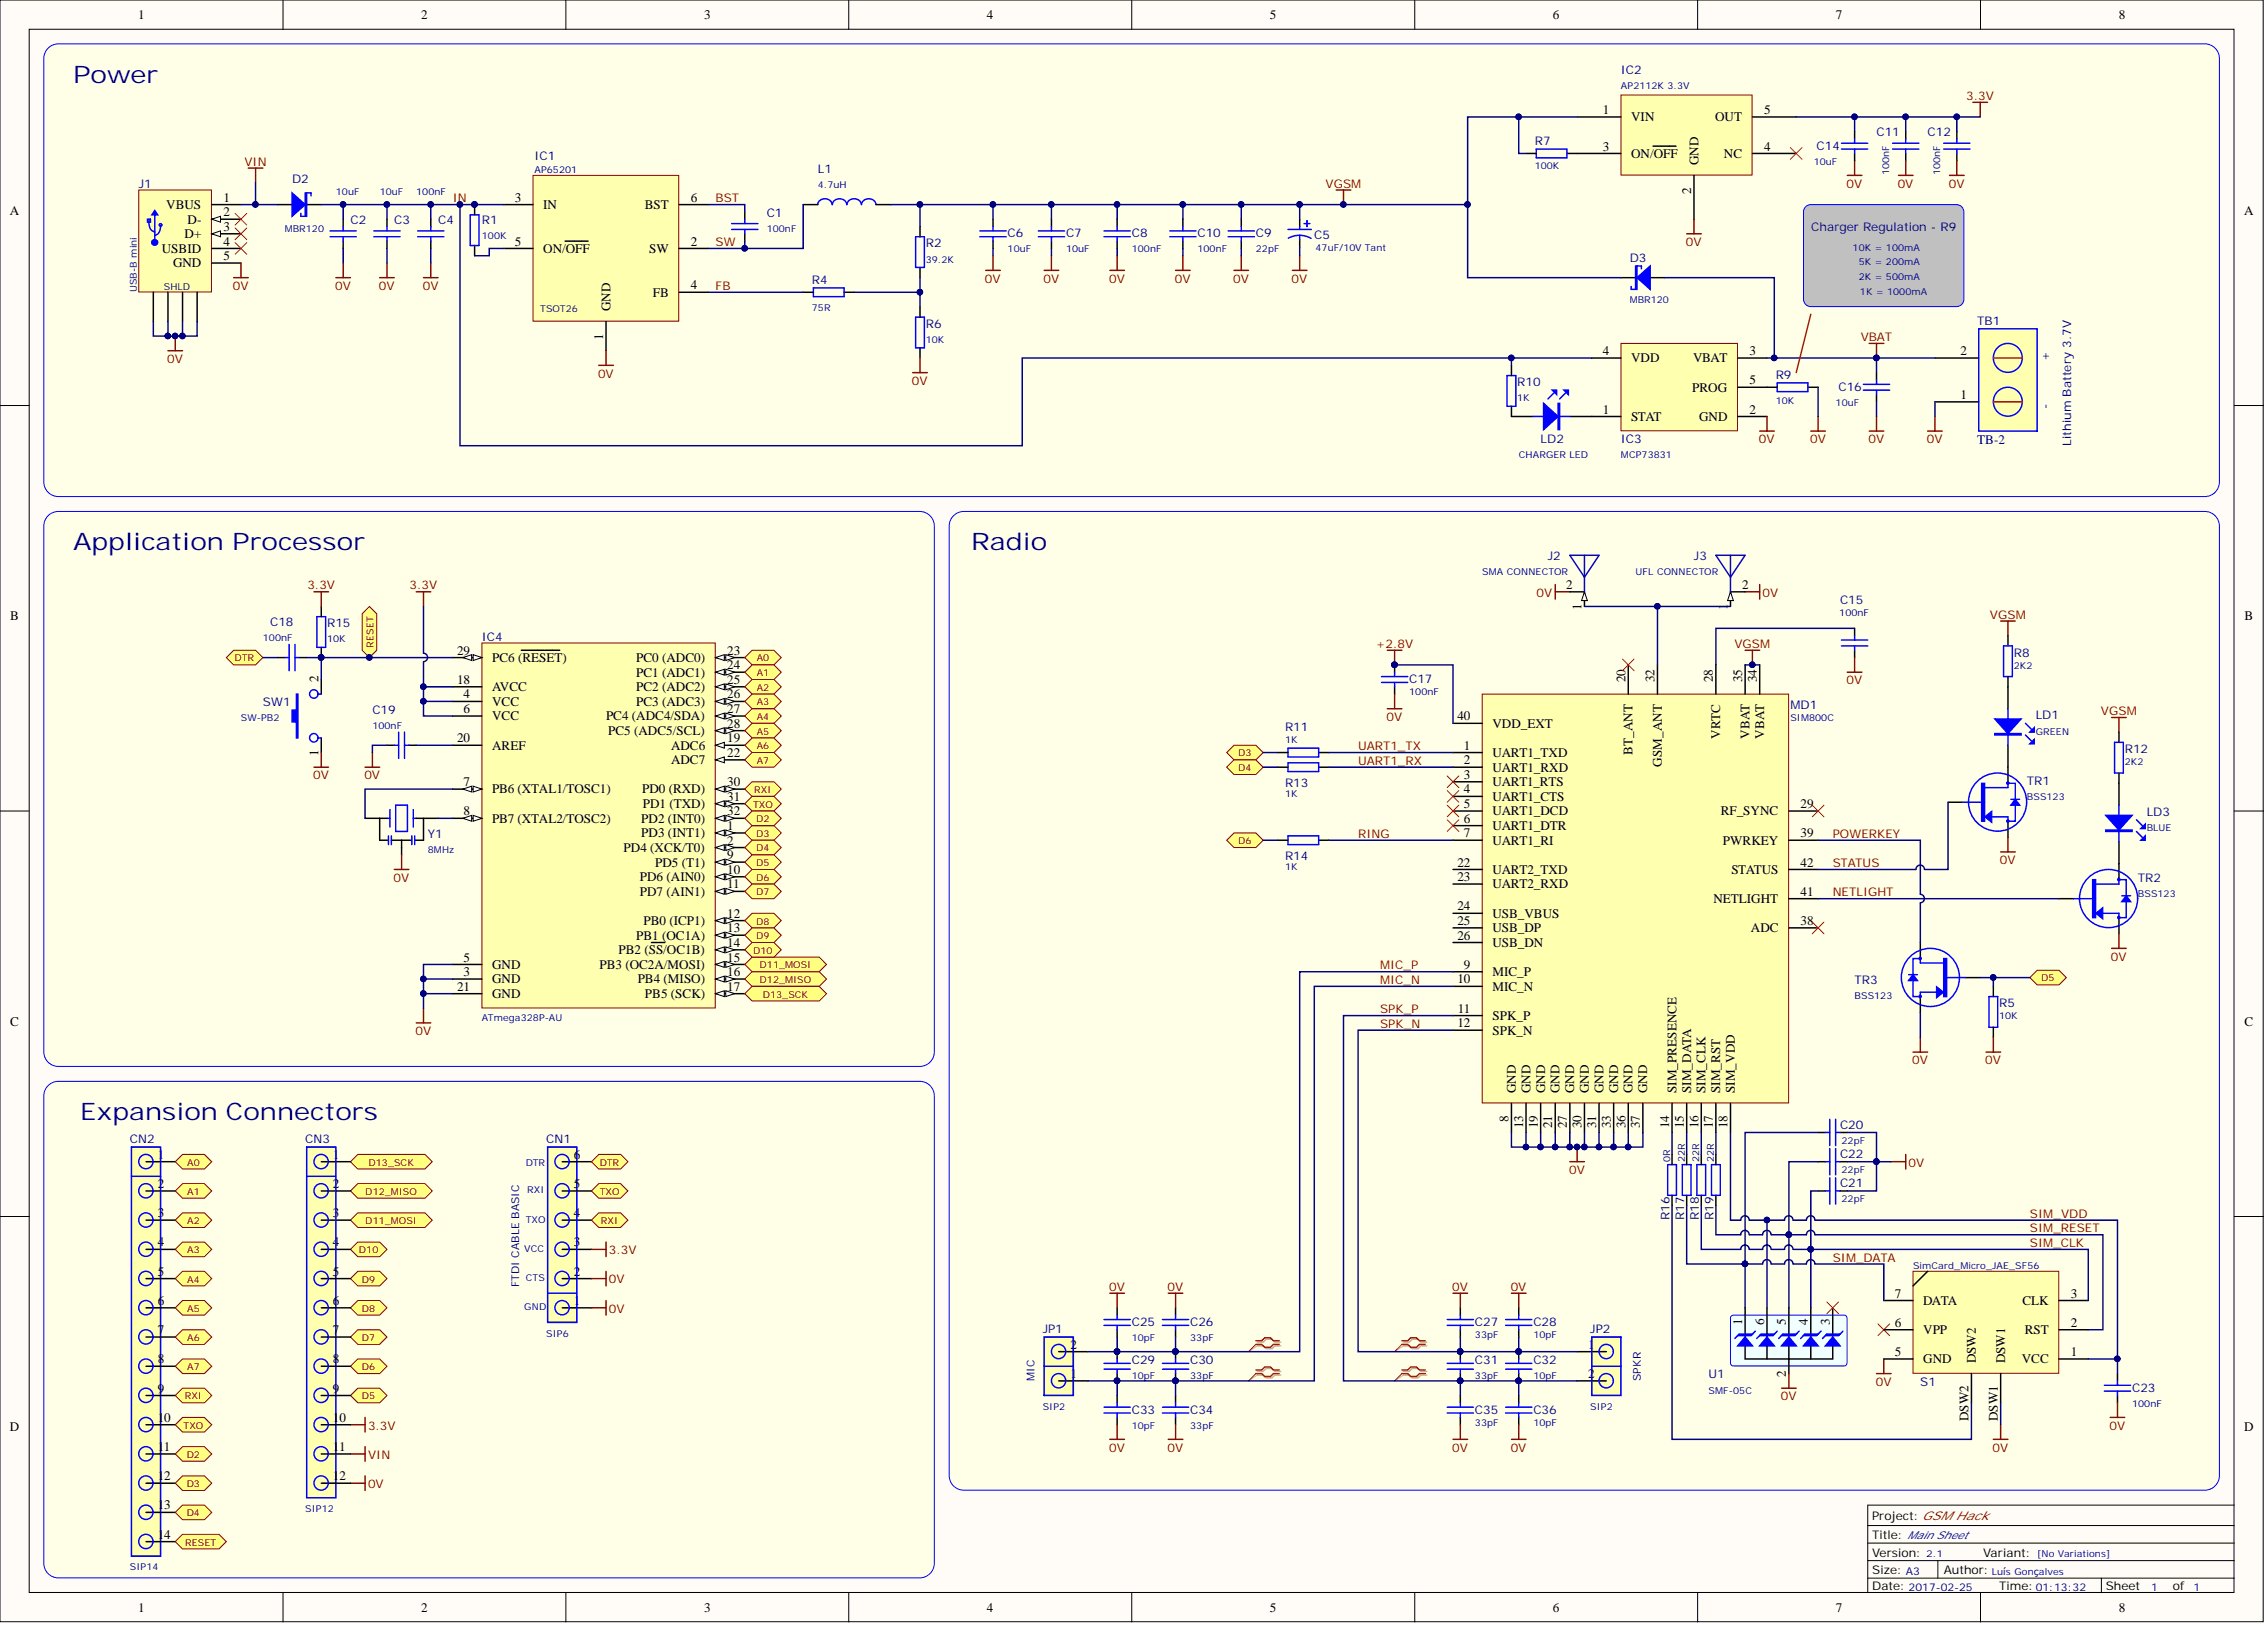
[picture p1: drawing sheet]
<svg xmlns="http://www.w3.org/2000/svg" width="393mm" height="282mm" viewBox="0 0 393 282" stroke-linecap="round" stroke-linejoin="round" font-family="sans-serif">
<defs><g id="words">
<g font-size="4.2" fill="#000080">
<text x="12.7" y="14.3">Power</text>
<text x="12.7" y="95.4">Application Processor</text>
<text x="168.5" y="95.4">Radio</text>
<text x="13.9" y="194.3">Expansion Connectors</text>
</g>
<g font-size="2.3">
<text x="24" y="3.3">1</text>
<text x="73.1" y="3.3">2</text>
<text x="122.2" y="3.3">3</text>
<text x="171.2" y="3.3">4</text>
<text x="220.4" y="3.3">5</text>
<text x="269.4" y="3.3">6</text>
<text x="318.5" y="3.3">7</text>
<text x="367.6" y="3.3">8</text>
<text x="278.1" y="19.8">1</text>
<text x="283" y="21">VIN</text>
<text x="297.6" y="21">OUT</text>
<text x="306.1" y="19.8">5</text>
<text x="278.1" y="26.1">3</text>
<text x="283" y="27.4">ON/OFF</text>
<text x="294.7" y="28.6" transform="rotate(-90 294.7 28.6)">GND</text>
<text x="299.1" y="27.4">NC</text>
<text x="306.1" y="26.1">4</text>
<text x="38.8" y="35">1</text>
<text x="89.3" y="35">3</text>
<text x="119.8" y="35">6</text>
<text x="293.4" y="33.6" transform="rotate(-90 293.4 33.6)">2</text>
<text x="1.7" y="37.2">A</text>
<text x="28.8" y="36.3">VBUS</text>
<text x="32" y="41.3">D+</text>
<text x="32.6" y="38.8">D-</text>
<text x="38.8" y="37.5">2</text>
<text x="38.8" y="40.1">3</text>
<text x="94.3" y="36.3">IN</text>
<text x="111.9" y="36.3">BST</text>
<text x="389.4" y="37.2">A</text>
<text x="28.1" y="43.9">USBID</text>
<text x="30" y="46.4">GND</text>
<text x="38.8" y="42.6">4</text>
<text x="38.8" y="45.1">5</text>
<text x="89.3" y="42.6">5</text>
<text x="94.3" y="43.9">ON/OFF</text>
<text x="112.6" y="43.9">SW</text>
<text x="119.8" y="42.6">2</text>
<text x="105.9" y="54" transform="rotate(-90 105.9 54)">GND</text>
<text x="113.3" y="51.5">FB</text>
<text x="119.8" y="50.2">4</text>
<text x="104.6" y="58.9" transform="rotate(-90 104.6 58.9)">1</text>
<text x="278.1" y="61.6">4</text>
<text x="283" y="62.9">VDD</text>
<text x="293.8" y="62.9">VBAT</text>
<text x="303.6" y="61.6">3</text>
<text x="340.2" y="61.6">2</text>
<text x="278.1" y="71.7">1</text>
<text x="293.6" y="67.9">PROG</text>
<text x="303.6" y="71.7">2</text>
<text x="303.6" y="66.7">5</text>
<text x="340.2" y="69.2">1</text>
<text x="283" y="73">STAT</text>
<text x="294.8" y="73">GND</text>
<text x="1.8" y="107.6">B</text>
<text x="271.8" y="102.2">2</text>
<text x="274.4" y="105.8" transform="rotate(-90 274.4 105.8)">1</text>
<text x="299.7" y="105.8" transform="rotate(-90 299.7 105.8)">1</text>
<text x="302.3" y="102.2">2</text>
<text x="389.4" y="107.6">B</text>
<text x="79.3" y="113.6">29</text>
<text x="126.2" y="113.6">23</text>
<text x="55.2" y="118.4" transform="rotate(-90 55.2 118.4)">2</text>
<text x="79.3" y="118.6">18</text>
<text x="85.4" y="114.8">PC6 (RESET)</text>
<text x="85.4" y="119.9">AVCC</text>
<text x="110.4" y="114.8">PC0 (ADC0)</text>
<text x="110.4" y="117.4">PC1 (ADC1)</text>
<text x="110.4" y="119.9">PC2 (ADC2)</text>
<text x="126.2" y="116.1">24</text>
<text x="126.2" y="118.6">25</text>
<text x="282" y="118.4" transform="rotate(-90 282 118.4)">20</text>
<text x="287.1" y="118.4" transform="rotate(-90 287.1 118.4)">32</text>
<text x="297.2" y="118.4" transform="rotate(-90 297.2 118.4)">28</text>
<text x="302.3" y="118.4" transform="rotate(-90 302.3 118.4)">35</text>
<text x="304.8" y="118.4" transform="rotate(-90 304.8 118.4)">34</text>
<text x="80.4" y="123.7">6</text>
<text x="80.4" y="121.2">4</text>
<text x="85.4" y="125">VCC</text>
<text x="85.4" y="122.4">VCC</text>
<text x="105.2" y="125">PC4 (ADC4/SDA)</text>
<text x="110.4" y="122.4">PC3 (ADC3)</text>
<text x="126.2" y="121.2">26</text>
<text x="126.2" y="123.7">27</text>
<text x="252.9" y="125">40</text>
<text x="55.2" y="131.2" transform="rotate(-90 55.2 131.2)">1</text>
<text x="79.3" y="128.8">20</text>
<text x="85.4" y="130">AREF</text>
<text x="105.5" y="127.5">PC5 (ADC5/SCL)</text>
<text x="116.4" y="130">ADC6</text>
<text x="126.2" y="126.2">28</text>
<text x="126.2" y="128.8">19</text>
<text x="126.2" y="131.3">22</text>
<text x="254" y="130">1</text>
<text x="259" y="131.3">UART1_TXD</text>
<text x="259" y="126.2">VDD_EXT</text>
<text x="283.3" y="131" transform="rotate(-90 283.3 131)">BT_ANT</text>
<text x="298.5" y="128.1" transform="rotate(-90 298.5 128.1)">VRTC</text>
<text x="303.6" y="128.1" transform="rotate(-90 303.6 128.1)">VBAT</text>
<text x="306.1" y="128.1" transform="rotate(-90 306.1 128.1)">VBAT</text>
<text x="80.4" y="136.4">7</text>
<text x="85.4" y="137.6">PB6 (XTAL1/TOSC1)</text>
<text x="111.4" y="137.6">PD0 (RXD)</text>
<text x="116.4" y="132.6">ADC7</text>
<text x="126.2" y="136.4">30</text>
<text x="254" y="137.6">4</text>
<text x="254" y="135.1">3</text>
<text x="254" y="132.6">2</text>
<text x="259" y="136.4">UART1_RTS</text>
<text x="259" y="133.8">UART1_RXD</text>
<text x="288.3" y="133" transform="rotate(-90 288.3 133)">GSM_ANT</text>
<text x="80.4" y="141.4">8</text>
<text x="85.4" y="142.7">PB7 (XTAL2/TOSC2)</text>
<text x="111.3" y="142.7">PD2 (INT0)</text>
<text x="111.5" y="140.2">PD1 (TXD)</text>
<text x="126.2" y="138.9">31</text>
<text x="126.2" y="141.4">32</text>
<text x="126.2" y="144">1</text>
<text x="254" y="142.7">6</text>
<text x="254" y="140.2">5</text>
<text x="259" y="144">UART1_DTR</text>
<text x="259" y="141.4">UART1_DCD</text>
<text x="259" y="138.9">UART1_CTS</text>
<text x="298.6" y="141.4">RF_SYNC</text>
<text x="312.4" y="140.2">29</text>
<text x="108.2" y="147.8">PD4 (XCK/T0)</text>
<text x="111.3" y="145.2">PD3 (INT1)</text>
<text x="126.2" y="146.5">2</text>
<text x="126.2" y="149">9</text>
<text x="254" y="145.2">7</text>
<text x="259" y="146.5">UART1_RI</text>
<text x="298.9" y="146.5">PWRKEY</text>
<text x="312.4" y="145.2">39</text>
<text x="111" y="152.8">PD6 (AIN0)</text>
<text x="111" y="155.4">PD7 (AIN1)</text>
<text x="113.7" y="150.3">PD5 (T1)</text>
<text x="126.2" y="151.6">10</text>
<text x="126.2" y="154.1">11</text>
<text x="252.9" y="150.3">22</text>
<text x="252.9" y="152.8">23</text>
<text x="259" y="151.6">UART2_TXD</text>
<text x="259" y="154.1">UART2_RXD</text>
<text x="300.4" y="151.6">STATUS</text>
<text x="312.4" y="155.4">41</text>
<text x="312.4" y="150.3">42</text>
<text x="111.7" y="160.4">PB0 (ICP1)</text>
<text x="126.2" y="159.2">12</text>
<text x="126.2" y="161.7">13</text>
<text x="252.9" y="157.9">24</text>
<text x="252.9" y="160.4">25</text>
<text x="259" y="159.2">USB_VBUS</text>
<text x="259" y="161.7">USB_DP</text>
<text x="297.3" y="156.6">NETLIGHT</text>
<text x="303.8" y="161.7">ADC</text>
<text x="312.4" y="160.4">38</text>
<text x="80.4" y="166.8">5</text>
<text x="107.3" y="165.5">PB2 (SS/OC1B)</text>
<text x="110.4" y="163">PB1 (OC1A)</text>
<text x="126.2" y="164.2">14</text>
<text x="126.2" y="166.8">15</text>
<text x="252.9" y="163">26</text>
<text x="259" y="164.2">USB_DN</text>
<text x="79.3" y="171.9">21</text>
<text x="80.4" y="169.3">3</text>
<text x="85.4" y="168.1">GND</text>
<text x="85.4" y="173.1">GND</text>
<text x="85.4" y="170.6">GND</text>
<text x="104" y="168.1">PB3 (OC2A/MOSI)</text>
<text x="110.6" y="170.6">PB4 (MISO)</text>
<text x="111.9" y="173.1">PB5 (SCK)</text>
<text x="126.2" y="169.3">16</text>
<text x="126.2" y="171.9">17</text>
<text x="252.9" y="170.6">10</text>
<text x="254" y="168.1">9</text>
<text x="259" y="169.3">MIC_P</text>
<text x="259" y="171.9">MIC_N</text>
<text x="1.8" y="177.9">C</text>
<text x="252.9" y="178.2">12</text>
<text x="253" y="175.7">11</text>
<text x="259" y="176.9">SPK_P</text>
<text x="259" y="179.5">SPK_N</text>
<text x="389.4" y="177.9">C</text>
<text x="263" y="189.6" transform="rotate(-90 263 189.6)">GND</text>
<text x="265.5" y="189.6" transform="rotate(-90 265.5 189.6)">GND</text>
<text x="268.1" y="189.6" transform="rotate(-90 268.1 189.6)">GND</text>
<text x="270.6" y="189.6" transform="rotate(-90 270.6 189.6)">GND</text>
<text x="273.1" y="189.6" transform="rotate(-90 273.1 189.6)">GND</text>
<text x="275.7" y="189.6" transform="rotate(-90 275.7 189.6)">GND</text>
<text x="278.2" y="189.6" transform="rotate(-90 278.2 189.6)">GND</text>
<text x="280.7" y="189.6" transform="rotate(-90 280.7 189.6)">GND</text>
<text x="283.3" y="189.6" transform="rotate(-90 283.3 189.6)">GND</text>
<text x="285.8" y="189.6" transform="rotate(-90 285.8 189.6)">GND</text>
<text x="290.9" y="189.6" transform="rotate(-90 290.9 189.6)">SIM_PRESENCE</text>
<text x="293.4" y="189.6" transform="rotate(-90 293.4 189.6)">SIM_DATA</text>
<text x="295.9" y="189.6" transform="rotate(-90 295.9 189.6)">SIM_CLK</text>
<text x="298.5" y="189.6" transform="rotate(-90 298.5 189.6)">SIM_RST</text>
<text x="301" y="189.6" transform="rotate(-90 301 189.6)">SIM_VDD</text>
<text x="261.7" y="194.5" transform="rotate(-90 261.7 194.5)">8</text>
<text x="264.3" y="195.7" transform="rotate(-90 264.3 195.7)">13</text>
<text x="266.8" y="195.7" transform="rotate(-90 266.8 195.7)">19</text>
<text x="269.3" y="195.7" transform="rotate(-90 269.3 195.7)">21</text>
<text x="271.9" y="195.7" transform="rotate(-90 271.9 195.7)">27</text>
<text x="274.4" y="195.7" transform="rotate(-90 274.4 195.7)">30</text>
<text x="276.9" y="195.7" transform="rotate(-90 276.9 195.7)">31</text>
<text x="279.5" y="195.7" transform="rotate(-90 279.5 195.7)">33</text>
<text x="282" y="195.7" transform="rotate(-90 282 195.7)">36</text>
<text x="284.5" y="195.7" transform="rotate(-90 284.5 195.7)">37</text>
<text x="289.6" y="195.7" transform="rotate(-90 289.6 195.7)">14</text>
<text x="292.1" y="195.7" transform="rotate(-90 292.1 195.7)">15</text>
<text x="294.7" y="195.7" transform="rotate(-90 294.7 195.7)">16</text>
<text x="297.2" y="195.7" transform="rotate(-90 297.2 195.7)">17</text>
<text x="299.7" y="195.7" transform="rotate(-90 299.7 195.7)">18</text>
<text x="27.4" y="201">1</text>
<text x="57.8" y="201">1</text>
<text x="99.6" y="201">6</text>
<text x="27.4" y="206.1">2</text>
<text x="57.8" y="206.1">2</text>
<text x="99.6" y="206.1">5</text>
<text x="27.4" y="211.1">3</text>
<text x="57.8" y="211.1">3</text>
<text x="99.6" y="211.1">4</text>
<text x="27.4" y="216.2">4</text>
<text x="27.4" y="221.3">5</text>
<text x="57.8" y="216.2">4</text>
<text x="57.8" y="221.3">5</text>
<text x="99.6" y="221.3">2</text>
<text x="99.6" y="216.2">3</text>
<text x="27.4" y="226.3">6</text>
<text x="57.8" y="226.3">6</text>
<text x="99.6" y="226.3">1</text>
<text x="328.8" y="225.1">7</text>
<text x="333.7" y="226.3">DATA</text>
<text x="350.9" y="226.3">CLK</text>
<text x="359.3" y="225.1">3</text>
<text x="27.4" y="231.4">7</text>
<text x="57.8" y="231.4">7</text>
<text x="185.7" y="234">2</text>
<text x="275.6" y="234">1</text>
<text x="302.3" y="229.9" transform="rotate(-90 302.3 229.9)">1</text>
<text x="306.1" y="229.9" transform="rotate(-90 306.1 229.9)">6</text>
<text x="309.9" y="229.9" transform="rotate(-90 309.9 229.9)">5</text>
<text x="313.7" y="229.9" transform="rotate(-90 313.7 229.9)">4</text>
<text x="317.5" y="229.9" transform="rotate(-90 317.5 229.9)">3</text>
<text x="328.8" y="230.1">6</text>
<text x="333.7" y="231.4">VPP</text>
<text x="351.3" y="231.4">RST</text>
<text x="359.3" y="230.1">2</text>
<text x="27.4" y="236.5">8</text>
<text x="57.8" y="236.5">8</text>
<text x="185.7" y="239">1</text>
<text x="275.6" y="239">2</text>
<text x="309.9" y="238.9" transform="rotate(-90 309.9 238.9)">2</text>
<text x="328.8" y="235.2">5</text>
<text x="333.7" y="236.5">GND</text>
<text x="342.8" y="236.5" transform="rotate(-90 342.8 236.5)">DSW2</text>
<text x="347.9" y="236.5" transform="rotate(-90 347.9 236.5)">DSW1</text>
<text x="350.8" y="236.5">VCC</text>
<text x="359.3" y="235.2">1</text>
<text x="27.4" y="241.6">9</text>
<text x="57.8" y="241.6">9</text>
<text x="1.7" y="248.2">D</text>
<text x="27.4" y="246.6">10</text>
<text x="27.4" y="251.7">1</text>
<text x="28.4" y="251.7">1</text>
<text x="57.8" y="246.6">10</text>
<text x="57.8" y="251.7">1</text>
<text x="58.8" y="251.7">1</text>
<text x="341.6" y="246.5" transform="rotate(-90 341.6 246.5)">DSW2</text>
<text x="346.6" y="246.5" transform="rotate(-90 346.6 246.5)">DSW1</text>
<text x="389.4" y="248.2">D</text>
<text x="27.4" y="256.8">12</text>
<text x="57.8" y="256.8">12</text>
<text x="27.4" y="261.8">13</text>
<text x="27.4" y="266.9">14</text>
<text x="24" y="279.6">1</text>
<text x="73.1" y="279.6">2</text>
<text x="122.2" y="279.6">3</text>
<text x="171.2" y="279.6">4</text>
<text x="220.4" y="279.6">5</text>
<text x="269.4" y="279.6">6</text>
<text x="318.5" y="279.6">7</text>
<text x="367.6" y="279.6">8</text>
</g>
<text font-size="2.3" fill="#000080" x="343.1" y="77.1">TB-2</text>
<g font-size="2.1" fill="#000080">
<text x="281.3" y="12.8">IC2</text>
<text x="325.6" y="23.7">C11</text>
<text x="334.5" y="23.7">C12</text>
<text x="92.7" y="27.7">IC1</text>
<text x="141.9" y="30">L1</text>
<text x="266.3" y="25.2">R7</text>
<text x="315.2" y="25.9">C14</text>
<text x="24.1" y="32.5">J1</text>
<text x="50.7" y="31.8">D2</text>
<text x="60.8" y="38.9">C2</text>
<text x="68.4" y="38.9">C3</text>
<text x="76" y="38.9">C4</text>
<text x="83.6" y="38.9">R1</text>
<text x="133" y="37.6">C1</text>
<text x="174.8" y="41.2">C6</text>
<text x="185" y="41.2">C7</text>
<text x="196.4" y="41.2">C8</text>
<text x="207.8" y="41.2">C10</text>
<text x="217.9" y="41.2">C9</text>
<text x="228" y="41.4">C5</text>
<text x="314.3" y="40.1">Charger Regulation - R9</text>
<text x="160.6" y="42.9">R2</text>
<text x="282.8" y="45.5">D3</text>
<text x="140.9" y="49.3">R4</text>
<text x="160.6" y="56.9">R6</text>
<text x="343.1" y="56.4">TB1</text>
<text x="308.1" y="65.7">R9</text>
<text x="355.6" y="62.7" transform="rotate(-90 355.6 62.7)">+</text>
<text x="263.3" y="67">R10</text>
<text x="319" y="67.8">C16</text>
<text x="355.6" y="71" transform="rotate(-90 355.6 71)">-</text>
<text x="267.3" y="76.9">LD2</text>
<text x="281.3" y="76.9">IC3</text>
<text x="359.4" y="77.3" transform="rotate(-90 359.4 77.3)">Lithium Battery 3.7V</text>
<text x="268.6" y="97.2">J2</text>
<text x="293.9" y="97.2">J3</text>
<text x="319.3" y="104.8">C15</text>
<text x="46.9" y="108.6">C18</text>
<text x="56.8" y="108.8">R15</text>
<text x="83.6" y="111.1">IC4</text>
<text x="349.4" y="113.9">R8</text>
<text x="244.5" y="118.5">C17</text>
<text x="45.6" y="122.5">SW1</text>
<text x="64.6" y="123.8">C19</text>
<text x="310.6" y="123">MD1</text>
<text x="353.2" y="124.8">LD1</text>
<text x="223" y="126.8">R11</text>
<text x="368.7" y="130.6">R12</text>
<text x="223" y="136.5">R13</text>
<text x="351.7" y="136.2">TR1</text>
<text x="372.5" y="141.5">LD3</text>
<text x="74.2" y="145.3">Y1</text>
<text x="223" y="149.1">R14</text>
<text x="370.9" y="152.9">TR2</text>
<text x="321.8" y="170.7">TR3</text>
<text x="346.9" y="174.7">R5</text>
<text x="319.3" y="195.8">C20</text>
<text x="22.6" y="198.3">CN2</text>
<text x="53" y="198.3">CN3</text>
<text x="94.8" y="198.3">CN1</text>
<text x="319.3" y="200.8">C22</text>
<text x="319.3" y="205.9">C21</text>
<text x="289.7" y="211.6" transform="rotate(-90 289.7 211.6)">R16</text>
<text x="292.2" y="211.6" transform="rotate(-90 292.2 211.6)">R17</text>
<text x="294.8" y="211.6" transform="rotate(-90 294.8 211.6)">R18</text>
<text x="297.3" y="211.6" transform="rotate(-90 297.3 211.6)">R19</text>
<text x="180.9" y="231.2">JP1</text>
<text x="196.4" y="230">C25</text>
<text x="206.5" y="230">C26</text>
<text x="255.9" y="230">C27</text>
<text x="266" y="230">C28</text>
<text x="275.9" y="231.2">JP2</text>
<text x="196.4" y="236.6">C29</text>
<text x="206.5" y="236.6">C30</text>
<text x="255.9" y="236.6">C31</text>
<text x="266" y="236.6">C32</text>
<text x="296.5" y="239.1">U1</text>
<text x="196.4" y="245.2">C33</text>
<text x="206.5" y="245.2">C34</text>
<text x="255.9" y="245.2">C35</text>
<text x="266" y="245.2">C36</text>
<text x="333.2" y="240.4">S1</text>
<text x="369.9" y="241.4">C23</text>
</g>
<g font-size="2.1" fill="#800000">
<text x="341.2" y="17.3">3.3V</text>
<text x="42.4" y="28.7">VIN</text>
<text x="78.5" y="35.1">IN</text>
<text x="124.2" y="35.1">BST</text>
<text x="230" y="32.5">VGSM</text>
<text x="320.4" y="32.5">0V</text>
<text x="329.3" y="32.5">0V</text>
<text x="338.1" y="32.5">0V</text>
<text x="124.2" y="42.7">SW</text>
<text x="292.5" y="42.7">0V</text>
<text x="40.4" y="50.3">0V</text>
<text x="58.2" y="50.3">0V</text>
<text x="65.8" y="50.3">0V</text>
<text x="73.4" y="50.3">0V</text>
<text x="124.2" y="50.3">FB</text>
<text x="170.9" y="49">0V</text>
<text x="181" y="49">0V</text>
<text x="192.4" y="49">0V</text>
<text x="203.8" y="49">0V</text>
<text x="214" y="49">0V</text>
<text x="224.1" y="49">0V</text>
<text x="322.9" y="59.1">VBAT</text>
<text x="29" y="62.9">0V</text>
<text x="103.8" y="65.5">0V</text>
<text x="158.2" y="66.8">0V</text>
<text x="305.2" y="76.9">0V</text>
<text x="314.1" y="76.9">0V</text>
<text x="324.2" y="76.9">0V</text>
<text x="334.3" y="76.9">0V</text>
<text x="53.3" y="102.2">3.3V</text>
<text x="71.1" y="102.2">3.3V</text>
<text x="266.6" y="103.5">0V</text>
<text x="305.8" y="103.5">0V</text>
<text x="345.3" y="107.3">VGSM</text>
<text x="238.7" y="112.4">+2.8V</text>
<text x="300.9" y="112.4">VGSM</text>
<text x="320.4" y="118.7">0V</text>
<text x="240.6" y="125">0V</text>
<text x="364.5" y="124">VGSM</text>
<text x="235.6" y="130.1">UART1_TX</text>
<text x="54.4" y="135.2">0V</text>
<text x="63.2" y="135.2">0V</text>
<text x="235.6" y="132.7">UART1_RX</text>
<text x="235.6" y="145.3">RING</text>
<text x="318" y="145.3">POWERKEY</text>
<text x="347" y="149.9">0V</text>
<text x="68.3" y="152.9">0V</text>
<text x="318" y="155.5">NETLIGHT</text>
<text x="318" y="150.4">STATUS</text>
<text x="366.3" y="166.6">0V</text>
<text x="239.4" y="168.1">MIC_P</text>
<text x="239.4" y="170.7">MIC_N</text>
<text x="72.1" y="179.5">0V</text>
<text x="239.4" y="175.7">SPK_P</text>
<text x="239.4" y="178.3">SPK_N</text>
<text x="331.8" y="184.6">0V</text>
<text x="344.5" y="184.6">0V</text>
<text x="272.3" y="203.6">0V</text>
<text x="331.2" y="202.4">0V</text>
<text x="352.2" y="211.2">SIM_VDD</text>
<text x="352.2" y="213.8">SIM_RESET</text>
<text x="105.7" y="217.6">3.3V</text>
<text x="318" y="218.8">SIM_DATA</text>
<text x="352.2" y="216.3">SIM_CLK</text>
<text x="105.7" y="227.7">0V</text>
<text x="105.7" y="222.6">0V</text>
<text x="192.4" y="223.9">0V</text>
<text x="202.6" y="223.9">0V</text>
<text x="252" y="223.9">0V</text>
<text x="262.1" y="223.9">0V</text>
<text x="309" y="242.9">0V</text>
<text x="325.5" y="240.4">0V</text>
<text x="63.9" y="248">3.3V</text>
<text x="192.4" y="251.8">0V</text>
<text x="202.6" y="251.8">0V</text>
<text x="252" y="251.8">0V</text>
<text x="262.1" y="251.8">0V</text>
<text x="345.7" y="251.8">0V</text>
<text x="366" y="248">0V</text>
<text x="63.9" y="253">VIN</text>
<text x="63.9" y="258.1">0V</text>
</g>
<g font-size="2.1">
<text x="324.8" y="263.7">Project: GSM Hack</text>
<text x="324.8" y="267">Title: Main Sheet</text>
<text x="324.8" y="273.1">Size: A3</text>
<text x="324.8" y="275.9">Date: 2017-02-25</text>
<text x="324.8" y="270">Version:</text>
<text x="337.2" y="273.1">Author:</text>
<text x="344.1" y="270">Variant:</text>
<text x="346.9" y="275.9">Time:01:13:32</text>
<text x="365.4" y="275.9">Sheet</text>
<text x="377" y="275.9">of</text>
</g>
<g font-size="1.9" fill="#000080">
<text x="90.1" y="223.3" transform="rotate(-90 90.1 223.3)">FTDI CABLE BASIC</text>
<text x="179.5" y="239.5" transform="rotate(-90 179.5 239.5)">MIC</text>
<text x="284.7" y="239.5" transform="rotate(-90 284.7 239.5)">SPKR</text>
<text x="373.2" y="275.9">1</text>
<text x="380.6" y="275.9">1</text>
</g>
<g font-size="1.6" fill="#000080">
<text x="281.3" y="15.4">AP2112K 3.3V</text>
<text x="266.3" y="29.3">100K</text>
<text x="314.7" y="28.6">10uF</text>
<text x="58.3" y="33.9">10uF</text>
<text x="65.9" y="33.9">10uF</text>
<text x="72.2" y="33.9">100nF</text>
<text x="92.7" y="30.1">AP65201</text>
<text x="141.9" y="32.6">4.7uH</text>
<text x="327.8" y="30.4" transform="rotate(-90 327.8 30.4)">100nF</text>
<text x="336.7" y="30.4" transform="rotate(-90 336.7 30.4)">100nF</text>
<text x="49.4" y="40.2">MBR120</text>
<text x="83.6" y="41.5">100K</text>
<text x="133" y="40.2">100nF</text>
<text x="160.6" y="45.5">39.2K</text>
<text x="174.8" y="43.8">10uF</text>
<text x="185" y="43.8">10uF</text>
<text x="196.4" y="43.8">100nF</text>
<text x="207.8" y="43.8">100nF</text>
<text x="217.9" y="43.8">22pF</text>
<text x="228.3" y="43.5">47uF/10V Tant</text>
<text x="321.5" y="43.5">10K = 100mA</text>
<text x="322.5" y="46.1">5K = 200mA</text>
<text x="23.7" y="50.7" transform="rotate(-90 23.7 50.7)">USB-B mini</text>
<text x="28.4" y="50.4">SHLD</text>
<text x="140.9" y="53.9">75R</text>
<text x="282.8" y="52.6">MBR120</text>
<text x="322.5" y="48.6">2K = 500mA</text>
<text x="322.7" y="51.1">1K = 1000mA</text>
<text x="93.8" y="54.2">TSOT26</text>
<text x="160.6" y="59.5">10K</text>
<text x="263.3" y="69.6">1K</text>
<text x="308.1" y="70.1">10K</text>
<text x="318.5" y="70.4">10uF</text>
<text x="263.5" y="79.5">CHARGER LED</text>
<text x="281.3" y="79.5">MCP73831</text>
<text x="257.2" y="99.8">SMA CONNECTOR</text>
<text x="283.8" y="99.8">UFL CONNECTOR</text>
<text x="319.1" y="106.9">100nF</text>
<text x="45.6" y="111.2">100nF</text>
<text x="56.8" y="111.4">10K</text>
<text x="349.4" y="116">2K2</text>
<text x="41.8" y="125.1">SW-PB2</text>
<text x="244.5" y="120.6">100nF</text>
<text x="310.6" y="125.1">SIM800C</text>
<text x="64.6" y="126.4">100nF</text>
<text x="223" y="128.9">1K</text>
<text x="353.2" y="127.4">GREEN</text>
<text x="368.7" y="132.7">2K2</text>
<text x="223" y="138.3">1K</text>
<text x="351.7" y="138.8">BSS123</text>
<text x="74.2" y="147.9">8MHz</text>
<text x="372.5" y="144.1">BLUE</text>
<text x="223" y="151">1K</text>
<text x="370.9" y="155.5">BSS123</text>
<text x="321.8" y="173.3">BSS123</text>
<text x="83.6" y="177.1">ATmega328P-AU</text>
<text x="346.9" y="176.8">10K</text>
<text x="91.2" y="202.2">DTR</text>
<text x="289.8" y="201.5" transform="rotate(-90 289.8 201.5)">0R</text>
<text x="292.3" y="201.5" transform="rotate(-90 292.3 201.5)">22R</text>
<text x="294.9" y="201.5" transform="rotate(-90 294.9 201.5)">22R</text>
<text x="297.4" y="201.5" transform="rotate(-90 297.4 201.5)">22R</text>
<text x="319.5" y="203.5">22pF</text>
<text x="319.5" y="198.4">22pF</text>
<text x="91.5" y="207">RXI</text>
<text x="319.5" y="208.5">22pF</text>
<text x="91.2" y="212.1">TXO</text>
<text x="91" y="217.1">VCC</text>
<text x="331.9" y="220.2">SimCard_Micro_JAE_SF56</text>
<text x="91" y="227.3">GND</text>
<text x="91.2" y="222.2">CTS</text>
<text x="94.8" y="231.8">SIP6</text>
<text x="196.4" y="232.6">10pF</text>
<text x="206.5" y="232.6">33pF</text>
<text x="255.9" y="232.1">33pF</text>
<text x="266" y="232.1">10pF</text>
<text x="196.4" y="239.2">10pF</text>
<text x="206.5" y="239.2">33pF</text>
<text x="255.9" y="239.2">33pF</text>
<text x="266" y="239.2">10pF</text>
<text x="180.9" y="244.5">SIP2</text>
<text x="275.9" y="244.5">SIP2</text>
<text x="296.5" y="241.7">SMF-05C</text>
<text x="369.9" y="244">100nF</text>
<text x="196.4" y="247.8">10pF</text>
<text x="206.5" y="247.8">33pF</text>
<text x="255.9" y="247.3">33pF</text>
<text x="266" y="247.3">10pF</text>
<text x="53" y="262.3">SIP12</text>
<text x="22.6" y="272.4">SIP14</text>
<text x="334.2" y="270.1">2.1</text>
<text x="345.6" y="273.2">Luís Gonçalves</text>
<text x="353.5" y="270.1">[No Variations]</text>
</g>
<g font-size="1.6" fill="#800000">
<text x="64.8" y="112.3" transform="rotate(-90 64.8 112.3)">RESET</text>
<text x="40.7" y="114.7">DTR</text>
<text x="131.3" y="114.7">A0</text>
<text x="131.3" y="117.3">A1</text>
<text x="131.3" y="119.8">A2</text>
<text x="131.3" y="122.3">A3</text>
<text x="131.3" y="124.9">A4</text>
<text x="131.3" y="127.4">A5</text>
<text x="131.3" y="129.9">A6</text>
<text x="214.8" y="131.2">D3</text>
<text x="130.9" y="137.6">RXI</text>
<text x="131.3" y="132.5">A7</text>
<text x="214.8" y="133.7">D4</text>
<text x="130.7" y="140.1">TXO</text>
<text x="131.2" y="142.6">D2</text>
<text x="131.2" y="145.2">D3</text>
<text x="131.2" y="147.7">D4</text>
<text x="214.8" y="146.4">D6</text>
<text x="131.2" y="150.2">D5</text>
<text x="131.2" y="152.8">D6</text>
<text x="131.2" y="155.3">D7</text>
<text x="131.2" y="160.4">D8</text>
<text x="130.7" y="165.4">D10</text>
<text x="131.2" y="162.9">D9</text>
<text x="131.8" y="168">D11_MOSI</text>
<text x="131.8" y="170.5">D12_MISO</text>
<text x="132.3" y="173">D13_SCK</text>
<text x="354.2" y="170.2">D5</text>
<text x="32.5" y="202.2">A0</text>
<text x="63.9" y="202.2">D13_SCK</text>
<text x="104.1" y="202.2">DTR</text>
<text x="32.5" y="207.3">A1</text>
<text x="63.4" y="207.3">D12_MISO</text>
<text x="104.1" y="207.3">TXO</text>
<text x="32.5" y="212.3">A2</text>
<text x="63.4" y="212.3">D11_MOSI</text>
<text x="104.3" y="212.3">RXI</text>
<text x="32.5" y="217.4">A3</text>
<text x="62.3" y="217.4">D10</text>
<text x="32.5" y="222.5">A4</text>
<text x="32.5" y="227.5">A5</text>
<text x="62.8" y="227.5">D8</text>
<text x="62.8" y="222.5">D9</text>
<text x="32.5" y="232.6">A6</text>
<text x="62.8" y="232.6">D7</text>
<text x="32.5" y="237.7">A7</text>
<text x="62.8" y="237.7">D6</text>
<text x="32.1" y="242.7">RXI</text>
<text x="62.8" y="242.7">D5</text>
<text x="31.8" y="247.8">TXO</text>
<text x="32.4" y="252.9">D2</text>
<text x="32.4" y="257.9">D3</text>
<text x="32.4" y="263">D4</text>
<text x="32.1" y="268.1">RESET</text>
</g>
</g></defs>
<g fill="#fffcf8" stroke="#000" stroke-width=".17">
<path d="M0 0h392.7v281.3h-392.7z"/>
<path d="M5.1 5.1h382.5v271.1h-382.5z"/>
</g>
<g fill="none" stroke="#000" stroke-width=".17">
<path d="M49.1 0v5.1M98.2 0v5.1M147.3 0v5.1M196.4 0v5.1M245.5 0v5.1M294.6 0v5.1M343.6 0v5.1M0 70.3h5.1M387.7 70.3h5M0 140.7h5.1M387.7 140.7h5M0 211h5.1"/>
<path d="M387.7 211h5M49.1 276.3v5M98.2 276.3v5M147.3 276.3v5M196.4 276.3v5M245.5 276.3v5M294.6 276.3v5M324.1 264.6h63.6M324.1 273.7h63.6M324.1 270.7h63.6M324.1 267.7h63.6M336.2 270.7v3"/>
<path d="M343.6 276.3v5M364.6 273.7v2.6M387.7 261.1h-63.6v15.2"/>
</g>
<g fill="#ffffe8" stroke="#00f" stroke-width=".17">
<path d="M165.6 89.3l1.1-.5 .5-.1h215.4a2.53 2.53 0 0 1 2.5 2.6v164.7a2.53 2.53 0 0 1-2.5 2.5h-215.4a2.53 2.53 0 0 1-2.5-2.5v-164.7a2.53 2.53 0 0 1 .9-2z"/>
<path d="M8.6 89.3l1-.5 .5-.1h149.5a2.53 2.53 0 0 1 2.5 2.6v91.1a2.53 2.53 0 0 1-2.5 2.6h-149.5a2.53 2.53 0 0 1-2.5-2.6v-91.1a2.53 2.53 0 0 1 1-2z"/>
<path d="M8.6 188.1l1-.5h.5h149.5a2.53 2.53 0 0 1 2.5 2.5v81.1a2.53 2.53 0 0 1-2.5 2.5h-149.5a2.53 2.53 0 0 1-2.5-2.5v-81.1a2.53 2.53 0 0 1 1-2z"/>
<path d="M8.6 8.2l1-.5 .5-.1h372.5a2.53 2.53 0 0 1 2.5 2.5v73.5a2.53 2.53 0 0 1-2.5 2.5h-372.5a2.53 2.53 0 0 1-2.5-2.5v-73.5a2.53 2.53 0 0 1 1-1.9z"/>
</g>
<path d="M257.2 120.4h53.1v70.9h-53.1z" fill="#ffffb0" stroke="#800000" stroke-width=".17"/>
<g fill="none" stroke="#000" stroke-width=".25">
<path d="M282.5 115.3v5.1M287.6 115.3v5.1M297.7 115.3v5.1M302.8 115.3v5.1M305.3 115.3v5.1M252.1 138.1h5.1M252.1 135.6h5.1M252.1 130.5h5.1M252.1 133.1h5.1M252.1 125.5h5.1M252.1 145.7h5.1M252.1 143.2h5.1"/>
<path d="M252.1 140.7h5.1M252.1 150.8h5.1M252.1 153.4h5.1M252.1 158.4h5.1M310.4 145.7h5.1M310.4 140.7h5.1M310.4 150.8h5.1M310.4 155.9h5.1M252.1 168.6h5.1M252.1 171.1h5.1M252.1 176.2h5.1M252.1 178.7h5.1"/>
<path d="M252.1 161h5.1M252.1 163.5h5.1M310.4 161h5.1M262.2 191.4v5M264.8 191.4v5M267.3 191.4v5M269.9 191.4v5M272.4 191.4v5M274.9 191.4v5M277.5 191.4v5M280 191.4v5M282.5 191.4v5"/>
<path d="M285.1 191.4v5M290.1 191.4v5M292.7 191.4v5M295.2 191.4v5M297.7 191.4v5M300.3 191.4v5"/>
</g>
<path d="M273.7 199v2.5M272.4 201.5h2.5" fill="none" stroke="#800000" stroke-width=".25"/>
<circle cx="273.6" cy="198.9" r=".48" fill="#000080" stroke="#000080" stroke-width=".17"/>
<path d="M314.4 139.7l2.1 2M316.5 139.7l-2.1 2M314.4 159.9l2.1 2.1M316.5 159.9l-2.1 2.1" fill="none" stroke="#f00" stroke-width=".17"/>
<path d="M92.5 30.4h25.3v25.3h-25.3z" fill="#ffffb0" stroke="#800000" stroke-width=".17"/>
<g fill="none" stroke="#000" stroke-width=".25">
<path d="M59.5 38v1.3M67.1 38v1.3M74.7 38v1.3M87.4 35.5h5.1M117.8 35.5h5.1M129.2 36.8v1.2M139.4 35.5h2.5M152 35.5h2.6M159.6 39.3v1.8M172.3 38v1.3M182.4 38v1.3M193.8 38v1.3"/>
<path d="M215.4 38v1.3M225.5 38v1.3M59.5 41.8v1.3M67.1 41.8v1.3M74.7 41.8v1.3M87.4 43.1h5.1M98.1 41.8h1.5M99.7 41.8h1.1M100.9 41.8h1.1M105.2 55.8v5M117.8 43.1h5.1M117.8 50.7h5.1"/>
<path d="M129.2 40.6v1.2M139.4 50.7h1.7M146.5 50.7h1.7M159.6 46.4v1.8M159.6 53.2v1.8M172.3 41.8v1.3M182.4 41.8v1.3M193.8 41.8v1.3M215.4 41.8v1.3M225.5 41.6v1.2M159.6 60.3v1.8M338 139.2h2.5"/>
<path d="M348.4 133.1v2.5M348.4 142.7v2.5"/>
</g>
<g fill="none" stroke="#800000" stroke-width=".25">
<path d="M231.8 33h2.6M233.1 33v2.5M58.3 48.2h2.5M59.5 45.6v2.6M65.9 48.2h2.5M67.1 45.6v2.6M73.5 48.2h2.5M74.7 45.6v2.6M171 46.9h2.6M172.3 44.4v2.5M181.2 46.9h2.5M182.4 44.4v2.5"/>
<path d="M192.6 46.9h2.5M193.8 44.4v2.5M214.1 46.9h2.5M215.4 44.4v2.5M224.2 46.9h2.6M225.5 44.4v2.5M103.9 63.4h2.5M105.2 60.8v2.6M158.4 64.6h2.5M159.6 62.1v2.5M240.7 112.8h2.5M242 112.8v2.5"/>
<path d="M302.8 112.8h2.5M304.1 112.8v2.5"/>
</g>
<g fill="none" stroke="#00f" stroke-width=".25">
<path d="M59.5 39.3v.8M67.1 39.3v.8M74.7 39.3v.8M126.9 39.8h4.6M126.9 38.8h4.6M129.2 38v.8M129.2 39.8v.8M144.4 35.5a1.26 1.26 0 0 0-1.3-1 1.26 1.26 0 0 0-1.2 1M146.9 35.5a1.26 1.26 0 0 0-1.2-1 1.26 1.26 0 0 0-1.3 1M149.4 35.5a1.26 1.26 0 0 0-1.2-1 1.26 1.26 0 0 0-1.2 1M152 35.5a1.26 1.26 0 0 0-1.3-1 1.26 1.26 0 0 0-1.2 1M172.3 39.3v.8"/>
<path d="M182.4 39.3v.8M193.8 39.3v.8M215.4 39.3v.8M223.5 39.8h4M225.5 39.3v.5M226.3 38.8h1M226.8 38.3v1M57.3 41.1h4.5M57.3 40.1h4.5M59.5 41.1v.7M64.9 41.1h4.5M64.9 40.1h4.5"/>
<path d="M67.1 41.1v.7M72.5 41.1h4.5M72.5 40.1h4.5M74.7 41.1v.7M141.1 49.9h5.4v1.6h-5.4zM158.9 41.1h1.5v5.3h-1.5zM158.9 55h1.5v5.3h-1.5zM170 41.1h4.6M170 40.1h4.6M172.3 41.1v.7M180.2 41.1h4.5M180.2 40.1h4.5"/>
<path d="M182.4 41.1v.7M191.6 41.1h4.5M191.6 40.1h4.5M193.8 41.1v.7M213.1 41.1h4.6M213.1 40.1h4.6M215.4 41.1v.7M225.5 40.8l.8 .1 1.2 .4M225.5 40.8l-1.2 .2-.8 .3M225.5 40.8v.8M340.5 139.2h3.8"/>
</g>
<g fill="#000080" stroke="#000080" stroke-width=".17">
<circle cx="233.1" cy="35.5" r=".48"/>
<circle cx="304" cy="115.3" r=".48"/>
<circle cx="242" cy="115.3" r=".48"/>
</g>
<path d="M343.8 135.9h.5v6.6h-.5z" fill-rule="evenodd" fill="#00f"/>
<g fill="none" stroke="#00f" stroke-width=".25">
<path d="M343.8 135.9h.5v6.6h-.5zM344.3 136.6h4.1M344.3 141.7h4.1"/>
<circle cx="346.6" cy="139.1" r="5"/>
</g>
<path d="M344.3 141.7l1.3-1v2z" fill="#00f"/>
<path d="M344.3 141.7l1.3-1v2z" fill="none" stroke="#00f" stroke-width=".17"/>
<path d="M348.4 135.9h1.3v6.6h-1.3M348.4 135.6v1M348.4 141.7v1" fill="none" stroke="#00f" stroke-width=".25"/>
<path d="M349.7 138.6l.7 1.1h-1.5z" fill="#00f"/>
<path d="M348.4 122.9v6.4M348.9 138.6h1.5M349.7 138.6l.7 1.1h-1.5zM351.4 127.5l1.1 1M351.4 125.5l1.1 1" fill="none" stroke="#00f" stroke-width=".25"/>
<g fill="#00f" stroke="#00f" stroke-width=".17">
<circle cx="348.4" cy="135.8" r=".23"/>
<circle cx="348.4" cy="142.4" r=".23"/>
</g>
<path d="M347.1 147.8h2.6M348.4 145.2v2.6" fill="none" stroke="#800000" stroke-width=".25"/>
<path d="M348.4 119.1v3.8M348.4 129.3v3.8" fill="none" stroke="#000" stroke-width=".25"/>
<path d="M346.1 124.7h4.6l-2.3 2.5z" fill="#00f"/>
<path d="M346.1 124.7h4.6l-2.3 2.5zM346.1 127.2h4.6v.3h-4.6zM346.1 127.4h4.6" fill="none" stroke="#00f" stroke-width=".25"/>
<path d="M353 128.3v.7h-.8z" fill="#00f"/>
<path d="M353 128.3v.7h-.8z" fill="none" stroke="#00f" stroke-width=".25"/>
<path d="M353 126.2v.8h-.8z" fill="#00f"/>
<path d="M347.6 112h1.6v5.4h-1.6zM353 126.2v.8h-.8zM359.8 155.9h3.8" fill="none" stroke="#00f" stroke-width=".25"/>
<path d="M347.1 107.7h2.6M348.4 107.7v2.6" fill="none" stroke="#800000" stroke-width=".25"/>
<path d="M348.4 110.3v1.7M348.4 117.4v1.7M357.3 155.9h2.5M367.7 149.8v2.5M367.7 159.4v2.6" fill="none" stroke="#000" stroke-width=".25"/>
<path d="M363.1 152.6h.5v6.6h-.5z" fill-rule="evenodd" fill="#00f"/>
<g fill="none" stroke="#00f" stroke-width=".25">
<path d="M363.1 152.6h.5v6.6h-.5zM363.6 153.4h4.1M363.6 158.4h4.1"/>
<circle cx="365.9" cy="155.9" r="5"/>
</g>
<path d="M363.6 158.4l1.3-1v2z" fill="#00f"/>
<path d="M363.6 158.4l1.3-1v2z" fill="none" stroke="#00f" stroke-width=".17"/>
<path d="M367.7 152.6h1.2v6.6h-1.2M367.7 152.3v1.1M367.7 158.4v1" fill="none" stroke="#00f" stroke-width=".25"/>
<path d="M368.9 155.4l.8 1h-1.5z" fill="#00f"/>
<path d="M367.7 139.7v6.3M368.2 155.4h1.5M368.9 155.4l.8 1h-1.5zM370.7 144.2l1 1M370.7 142.2l1 1" fill="none" stroke="#00f" stroke-width=".25"/>
<g fill="#00f" stroke="#00f" stroke-width=".17">
<circle cx="367.6" cy="152.6" r=".23"/>
<circle cx="367.6" cy="159.2" r=".23"/>
</g>
<path d="M366.4 164.5h2.5M367.7 162v2.5" fill="none" stroke="#800000" stroke-width=".25"/>
<path d="M367.7 135.9v3.8M367.7 146v3.8" fill="none" stroke="#000" stroke-width=".25"/>
<path d="M365.4 141.4h4.5l-2.2 2.6z" fill="#00f"/>
<path d="M365.4 141.4h4.5l-2.2 2.6zM365.4 144h4.5v.2h-4.5zM365.4 144.1h4.5" fill="none" stroke="#00f" stroke-width=".25"/>
<path d="M372.2 145v.7h-.7z" fill="#00f"/>
<path d="M372.2 145v.7h-.7z" fill="none" stroke="#00f" stroke-width=".25"/>
<path d="M372.2 143v.7h-.7z" fill="#00f"/>
<path d="M366.9 128.8h1.5v5.3h-1.5zM372.2 143v.7h-.7zM345.1 172.9h1.5v5.3h-1.5z" fill="none" stroke="#00f" stroke-width=".25"/>
<path d="M366.4 124.5h2.5M367.7 124.5v2.5M333.2 180v2.5M345.9 180v2.5M331.9 182.5h2.6M344.6 182.5h2.5" fill="none" stroke="#800000" stroke-width=".25"/>
<path d="M367.7 127v1.8M367.7 134.1v1.8M345.9 171.1v1.8M345.9 178.2v1.8" fill="none" stroke="#000" stroke-width=".25"/>
<path d="M95 199h5v30.3h-5z" fill="#ffffb0" stroke="#800000" stroke-width=".17"/>
<g fill="none" stroke="#000" stroke-width=".25">
<path d="M97.6 216.7h5M97.6 211.6h5M97.6 206.6h5M97.6 201.5h5M290.1 200.2v1.8M290.1 207.3v1.8M292.7 200.2v1.8M292.7 207.3v1.8M295.2 200.2v1.8M295.2 207.3v1.8M297.7 200.2v1.8M297.7 207.3v1.8"/>
<path d="M97.6 226.9h5M97.6 221.8h5M367.4 238.3v1.2M367.4 242.1v1.2"/>
</g>
<g fill="none" stroke="#00f" stroke-width=".25">
<path d="M95 199h5.1v30.4h-5.1zM289.4 202h1.5v5.3h-1.5zM291.9 202h1.5v5.3h-1.5zM294.4 202h1.5v5.3h-1.5zM297 202h1.5v5.3h-1.5zM95 224.3h5.1M367.4 239.5v.8M365.1 241.3h4.6M365.1 240.3h4.6M367.4 241.3v.8"/>
<circle cx="97.5" cy="216.7" r="1.24"/>
<circle cx="97.5" cy="211.6" r="1.24"/>
<circle cx="97.5" cy="201.5" r="1.24"/>
<circle cx="97.5" cy="206.6" r="1.24"/>
<circle cx="97.5" cy="221.8" r="1.24"/>
<circle cx="97.5" cy="226.8" r="1.24"/>
</g>
<path d="M251.1 139.7l2 2M251.1 137.1l2 2.1M251.1 134.6l2 2M253.1 139.7l-2 2M253.1 137.1l-2 2.1M253.1 134.6l-2 2M251.1 142.2l2 2M253.1 142.2l-2 2M325.8 229.6l2.1 2.1M327.9 229.6l-2.1 2.1" fill="none" stroke="#f00" stroke-width=".17"/>
<path d="M325.6 238.3h2.5M326.9 235.7v2.6M345.9 249.7h2.5M347.1 247.1v2.6M366.1 245.9h2.6M367.4 243.3v2.6" fill="none" stroke="#800000" stroke-width=".25"/>
<path d="M300.5 228.2h19.7l.3 .4-.1 8.1-.4 .2h-19.5l-.2-.5v-7.8z" fill="#f0ffff" stroke="#00f" stroke-width=".17"/>
<path d="M302.8 233.2v2.5h15.2v-2.5M306.6 233.2v2.5M310.4 226.9v5M310.4 233.2v5.1M314.2 233.2v2.5" fill="none" stroke="#000" stroke-width=".25"/>
<path d="M309.1 231.5h2.6M309.4 231.4h2.3l-.3 .3h-2.3z" fill="none" stroke="#00f" stroke-width=".25"/>
<path d="M310.4 231.9l1.3 1.5h-2.6z" fill="#00f"/>
<path d="M309.4 231.4l-.8 .8M310.4 231.9l1.3 1.5h-2.6zM312.2 230.9l-.8 .8M312.9 231.5h2.6M313.2 231.4h2.3l-.3 .3h-2.3z" fill="none" stroke="#00f" stroke-width=".25"/>
<path d="M314.2 226.9v5" fill="none" stroke="#000" stroke-width=".25"/>
<path d="M314.2 231.9l1.3 1.5h-2.6z" fill="#00f"/>
<path d="M313.2 231.4l-.8 .8M314.2 231.9l1.3 1.5h-2.6zM316 230.9l-.8 .8M316.7 231.5h2.6M317 231.4h2.3l-.3 .3h-2.3z" fill="none" stroke="#00f" stroke-width=".25"/>
<path d="M318 226.9v5" fill="none" stroke="#000" stroke-width=".25"/>
<path d="M318 231.9l1.3 1.5h-2.6z" fill="#00f"/>
<path d="M305.3 231.5h2.6M305.6 231.4h2.3l-.3 .3h-2.3zM317 231.4l-.8 .8M318 231.9l1.3 1.5h-2.6zM319.8 230.9l-.8 .8" fill="none" stroke="#00f" stroke-width=".25"/>
<path d="M306.6 226.9v5" fill="none" stroke="#000" stroke-width=".25"/>
<path d="M306.6 231.9l1.3 1.5h-2.6z" fill="#00f"/>
<path d="M301.5 231.5h2.6M301.8 231.4h2.3l-.3 .3h-2.3zM305.6 231.4l-.8 .8M306.6 231.9l1.3 1.5h-2.6zM308.4 230.9l-.8 .8" fill="none" stroke="#00f" stroke-width=".25"/>
<path d="M302.8 226.9v5" fill="none" stroke="#000" stroke-width=".25"/>
<path d="M302.8 231.9l1.3 1.5h-2.6z" fill="#00f"/>
<g fill="none" stroke="#00f" stroke-width=".25">
<path d="M205.2 39.3v.8M203 41.1h4.5M203 40.1h4.5M205.2 41.1v.7M239.7 118.4h4.6M239.7 117.4h4.6M242 116.6v.8M242 118.4v.7M319.5 111h4.6M319.5 112h4.6M321.8 110.3v.7M321.8 112v.8"/>
<path d="M316.7 196.4h.8M317.5 194.2v4.5M317.5 199.2v4.6M318.5 194.2v4.5M318.5 199.2v4.6M318.5 196.4h.8M316.7 201.5h.8M316.7 206.6h.8M317.5 204.3v4.6M318.5 201.5h.8M318.5 204.3v4.6M318.5 206.6h.8"/>
<path d="M301.8 231.4l-.8 .8M302.8 231.9l1.3 1.5h-2.6zM304.6 230.9l-.8 .8"/>
</g>
<g fill="none" stroke="#800000" stroke-width=".25">
<path d="M204 46.9h2.5M205.2 44.4v2.5M269.9 101.4v2.5M269.9 102.7h2.5M302.8 102.7h2.5M305.3 101.4v2.5M320.5 116.6h2.6M321.8 114.1v2.5M240.7 122.9h2.5M242 120.4v2.5M328.1 201.5h2.6M330.7 200.2v2.6"/>
<path d="M310.4 238.3v2.5M309.1 240.8h2.6"/>
</g>
<path d="M281.5 114.3l2 2M283.5 114.3l-2 2M317 225.8l2 2.1M319 225.8l-2 2.1" fill="none" stroke="#f00" stroke-width=".17"/>
<path d="M205.2 38v1.3M205.2 41.8v1.3M242 115.3v1.3M242 119.1v1.3M321.8 109v1.3M321.8 112.8v1.3M315.5 196.4h1.2M319.3 196.4h1.2M315.5 201.5h1.2M315.5 206.6h1.2M319.3 201.5h1.2M319.3 206.6h1.2" fill="none" stroke="#000" stroke-width=".25"/>
<circle cx="242" cy="115.3" r=".48" fill="#000080" stroke="#000080" stroke-width=".17"/>
<path d="M181.2 231.9h5v10.1h-5z" fill="#ffffb0" stroke="#800000" stroke-width=".17"/>
<g fill="none" stroke="#000" stroke-width=".25">
<path d="M183.7 239.5h5.1M183.7 234.5h5.1M193.8 226.9v1.2M193.8 230.7v1.2M193.8 234.5v1.2M193.8 238.3v1.2M204 226.9v1.2M204 230.7v1.2M204 234.5v1.2M204 238.3v1.2M193.8 242.1v1.2M193.8 245.9v1.2"/>
<path d="M204 242.1v1.2M204 245.9v1.2"/>
</g>
<g fill="none" stroke="#00f" stroke-width=".25">
<path d="M181.2 231.9h5v10.2h-5zM181.2 237h5M191.6 237.5h4.5M191.6 236.5h4.5M191.6 229.9h4.5M191.6 228.9h4.5M193.8 228.1v.8M193.8 229.9v.8M193.8 235.7v.8M193.8 237.5v.8M201.7 237.5h4.6M201.7 236.5h4.6"/>
<path d="M201.7 229.9h4.6M201.7 228.9h4.6M204 228.1v.8M204 229.9v.8M204 235.7v.8M204 237.5v.8M191.6 245.1h4.5M191.6 244.1h4.5M193.8 243.3v.8M193.8 245.1v.8M201.7 245.1h4.6M201.7 244.1h4.6"/>
<path d="M204 243.3v.8M204 245.1v.8"/>
<circle cx="183.7" cy="239.5" r="1.24"/>
<circle cx="183.7" cy="234.4" r="1.24"/>
</g>
<g fill="#000080" stroke="#000080" stroke-width=".17">
<circle cx="193.8" cy="234.4" r=".48"/>
<circle cx="193.8" cy="239.5" r=".48"/>
<circle cx="203.9" cy="234.4" r=".48"/>
<circle cx="203.9" cy="239.5" r=".48"/>
</g>
<path d="M192.6 224.3h2.5M193.8 224.3v2.6M202.7 224.3h2.5M204 224.3v2.6M192.6 249.7h2.5M193.8 247.1v2.6M202.7 249.7h2.5M204 247.1v2.6" fill="none" stroke="#800000" stroke-width=".25"/>
<path d="M276.2 231.9h5v10.1h-5z" fill="#ffffb0" stroke="#800000" stroke-width=".17"/>
<g fill="none" stroke="#000" stroke-width=".25">
<path d="M253.4 226.9v1.2M253.4 230.7v1.2M253.4 234.5v1.2M253.4 238.3v1.2M263.5 226.9v1.2M263.5 230.7v1.2M263.5 234.5v1.2M263.5 238.3v1.2M273.7 234.5h5M273.7 239.5h5M253.4 242.1v1.2M253.4 245.9v1.2"/>
<path d="M263.5 242.1v1.2M263.5 245.9v1.2"/>
</g>
<g fill="none" stroke="#00f" stroke-width=".25">
<path d="M251.1 236.5h4.6M251.1 237.5h4.6M251.1 228.9h4.6M251.1 229.9h4.6M253.4 228.1v.8M253.4 229.9v.8M253.4 235.7v.8M253.4 237.5v.8M261.2 236.5h4.6M261.2 237.5h4.6M261.2 228.9h4.6M261.2 229.9h4.6"/>
<path d="M263.5 228.1v.8M263.5 229.9v.8M263.5 235.7v.8M263.5 237.5v.8M276.2 231.9h5.1v10.2h-5.1zM276.2 237h5.1M251.1 244.1h4.6M251.1 245.1h4.6M253.4 243.3v.8M253.4 245.1v.8M261.2 244.1h4.6M261.2 245.1h4.6"/>
<path d="M263.5 243.3v.8M263.5 245.1v.8"/>
<circle cx="278.7" cy="239.5" r="1.24"/>
<circle cx="278.7" cy="234.4" r="1.24"/>
</g>
<path d="M218.2 237.9h1l.5-.5h1l.5 .5h1M218.2 238.5h1l.5 .5h1l.5-.5h1M218.2 232.8h1l.5-.5h1l.5 .5h1M218.2 233.4h1l.5 .6h1l.5-.6h1M243.5 232.8h1l.5-.5h1l.5 .5h1.1M243.5 233.4h1l.5 .6h1l.5-.6h1.1M243.5 237.9h1l.5-.5h1l.5 .5h1.1M243.5 238.5h1l.5 .5h1l.5-.5h1.1" fill="none" stroke="#d0a19e" stroke-width=".25"/>
<path d="M218.2 238.5l-1.6 1M218.2 233.4l-1.6 1.1M243.5 233.4l-1.5 1.1M243.5 238.5l-1.5 1" fill="none" stroke="#d0a19e" stroke-width=".17"/>
<path d="M217.9 237.6h1l.5-.5h1l.5 .5h1.1M217.9 238.3h1l.5 .5h1l.5-.5h1.1M217.9 232.6h1l.5-.6h1l.5 .6h1.1M217.9 233.2h1l.5 .5h1l.5-.5h1.1M243.2 232.6h1.1l.5-.6h1l.5 .6h1M243.2 233.2h1.1l.5 .5h1l.5-.5h1M243.2 237.6h1.1l.5-.5h1l.5 .5h1M243.2 238.3h1.1l.5 .5h1l.5-.5h1" fill="none" stroke="#f00" stroke-width=".25"/>
<path d="M217.9 238.3l-1.3 1.2M217.9 233.2l-1.3 1.3M243.2 233.2l-1.2 1.3M243.2 238.3l-1.2 1.2" fill="none" stroke="#f00" stroke-width=".17"/>
<g fill="#000080" stroke="#000080" stroke-width=".17">
<circle cx="263.5" cy="239.5" r=".48"/>
<circle cx="263.5" cy="234.4" r=".48"/>
<circle cx="253.4" cy="239.5" r=".48"/>
<circle cx="253.4" cy="234.4" r=".48"/>
</g>
<path d="M252.1 224.3h2.5M253.4 224.3v2.6M262.2 224.3h2.6M263.5 224.3v2.6M252.1 249.7h2.5M253.4 247.1v2.6M262.2 249.7h2.6M263.5 247.1v2.6" fill="none" stroke="#800000" stroke-width=".25"/>
<path d="M83.6 111.5h40.5v63.3h-40.5z" fill="#ffffb0" stroke="#800000" stroke-width=".17"/>
<path d="M78.5 114.1h5.1" fill="none" stroke="#000" stroke-width=".25"/>
<path d="M82.1 113.6l1.5 .5-1.5 .5z" fill="#fffcf8"/>
<path d="M82.1 113.6l1.5 .5-1.5 .5z" fill="none" stroke="#000" stroke-width=".17"/>
<path d="M80.3 114.1l1.5-.5v1z" fill="#fffcf8"/>
<path d="M80.3 114.1l1.5-.5v1z" fill="none" stroke="#000" stroke-width=".17"/>
<path d="M90.5 112.8h3.9M94.5 112.8h2.6M124.2 136.9h5" fill="none" stroke="#000" stroke-width=".25"/>
<path d="M124.2 136.9l1.5-.5v1z" fill="#fffcf8"/>
<path d="M124.2 136.9l1.5-.5v1z" fill="none" stroke="#000" stroke-width=".17"/>
<path d="M125.9 136.4l1.6 .5-1.6 .5z" fill="#fffcf8"/>
<path d="M125.9 136.4l1.6 .5-1.6 .5z" fill="none" stroke="#000" stroke-width=".17"/>
<path d="M124.2 139.4h5" fill="none" stroke="#000" stroke-width=".25"/>
<path d="M124.2 139.4l1.5-.5v1z" fill="#fffcf8"/>
<path d="M124.2 139.4l1.5-.5v1z" fill="none" stroke="#000" stroke-width=".17"/>
<path d="M125.9 138.9l1.6 .5-1.6 .5z" fill="#fffcf8"/>
<path d="M125.9 138.9l1.6 .5-1.6 .5z" fill="none" stroke="#000" stroke-width=".17"/>
<path d="M124.2 141.9h5" fill="none" stroke="#000" stroke-width=".25"/>
<path d="M124.2 141.9l1.5-.5v1.1z" fill="#fffcf8"/>
<path d="M124.2 141.9l1.5-.5v1.1z" fill="none" stroke="#000" stroke-width=".17"/>
<path d="M125.9 141.4l1.6 .5-1.6 .6z" fill="#fffcf8"/>
<path d="M125.9 141.4l1.6 .5-1.6 .6z" fill="none" stroke="#000" stroke-width=".17"/>
<path d="M124.2 147h5" fill="none" stroke="#000" stroke-width=".25"/>
<path d="M124.2 147l1.5-.5v1z" fill="#fffcf8"/>
<path d="M124.2 147l1.5-.5v1z" fill="none" stroke="#000" stroke-width=".17"/>
<path d="M125.9 146.5l1.6 .5-1.6 .5z" fill="#fffcf8"/>
<path d="M125.9 146.5l1.6 .5-1.6 .5z" fill="none" stroke="#000" stroke-width=".17"/>
<path d="M78.5 124.2h5.1M78.5 136.9h5.1M78.5 167.3h5.1" fill="none" stroke="#000" stroke-width=".25"/>
<path d="M82.1 136.4l1.5 .5-1.5 .5z" fill="#fffcf8"/>
<path d="M82.1 136.4l1.5 .5-1.5 .5z" fill="none" stroke="#000" stroke-width=".17"/>
<path d="M80.3 136.9l1.5-.5v1z" fill="#fffcf8"/>
<path d="M80.3 136.9l1.5-.5v1z" fill="none" stroke="#000" stroke-width=".17"/>
<path d="M78.5 141.9h5.1" fill="none" stroke="#000" stroke-width=".25"/>
<path d="M82.1 141.4l1.5 .5-1.5 .6z" fill="#fffcf8"/>
<path d="M82.1 141.4l1.5 .5-1.5 .6z" fill="none" stroke="#000" stroke-width=".17"/>
<path d="M80.3 141.9l1.5-.5v1.1z" fill="#fffcf8"/>
<path d="M80.3 141.9l1.5-.5v1.1z" fill="none" stroke="#000" stroke-width=".17"/>
<path d="M124.2 149.5h5" fill="none" stroke="#000" stroke-width=".25"/>
<path d="M124.2 149.5l1.5-.5v1.1z" fill="#fffcf8"/>
<path d="M124.2 149.5l1.5-.5v1.1z" fill="none" stroke="#000" stroke-width=".17"/>
<path d="M125.9 149l1.6 .5-1.6 .6z" fill="#fffcf8"/>
<path d="M125.9 149l1.6 .5-1.6 .6z" fill="none" stroke="#000" stroke-width=".17"/>
<path d="M124.2 152.1h5" fill="none" stroke="#000" stroke-width=".25"/>
<path d="M124.2 152.1l1.5-.5v1z" fill="#fffcf8"/>
<path d="M124.2 152.1l1.5-.5v1z" fill="none" stroke="#000" stroke-width=".17"/>
<path d="M125.9 151.6l1.6 .5-1.6 .5z" fill="#fffcf8"/>
<path d="M125.9 151.6l1.6 .5-1.6 .5z" fill="none" stroke="#000" stroke-width=".17"/>
<path d="M124.2 154.6h5" fill="none" stroke="#000" stroke-width=".25"/>
<path d="M124.2 154.6l1.5-.5v1z" fill="#fffcf8"/>
<path d="M124.2 154.6l1.5-.5v1z" fill="none" stroke="#000" stroke-width=".17"/>
<path d="M125.9 154.1l1.6 .5-1.6 .5z" fill="#fffcf8"/>
<path d="M125.9 154.1l1.6 .5-1.6 .5z" fill="none" stroke="#000" stroke-width=".17"/>
<path d="M124.2 159.7h5" fill="none" stroke="#000" stroke-width=".25"/>
<path d="M124.2 159.7l1.5-.5v1z" fill="#fffcf8"/>
<path d="M124.2 159.7l1.5-.5v1z" fill="none" stroke="#000" stroke-width=".17"/>
<path d="M125.9 159.2l1.6 .5-1.6 .5z" fill="#fffcf8"/>
<path d="M125.9 159.2l1.6 .5-1.6 .5z" fill="none" stroke="#000" stroke-width=".17"/>
<path d="M124.2 162.2h5" fill="none" stroke="#000" stroke-width=".25"/>
<path d="M124.2 162.2l1.5-.5v1z" fill="#fffcf8"/>
<path d="M124.2 162.2l1.5-.5v1z" fill="none" stroke="#000" stroke-width=".17"/>
<path d="M125.9 161.7l1.6 .5-1.6 .5z" fill="#fffcf8"/>
<path d="M125.9 161.7l1.6 .5-1.6 .5z" fill="none" stroke="#000" stroke-width=".17"/>
<path d="M124.2 164.8h5" fill="none" stroke="#000" stroke-width=".25"/>
<path d="M124.2 164.8l1.5-.6v1.1z" fill="#fffcf8"/>
<path d="M124.2 164.8l1.5-.6v1.1z" fill="none" stroke="#000" stroke-width=".17"/>
<path d="M125.9 164.2l1.6 .6-1.6 .5z" fill="#fffcf8"/>
<path d="M125.9 164.2l1.6 .6-1.6 .5z" fill="none" stroke="#000" stroke-width=".17"/>
<path d="M113 163.5h1.1M114.3 163.5h1.1M124.2 167.3h5" fill="none" stroke="#000" stroke-width=".25"/>
<path d="M124.2 167.3l1.5-.5v1z" fill="#fffcf8"/>
<path d="M124.2 167.3l1.5-.5v1z" fill="none" stroke="#000" stroke-width=".17"/>
<path d="M125.9 166.8l1.6 .5-1.6 .5z" fill="#fffcf8"/>
<path d="M125.9 166.8l1.6 .5-1.6 .5z" fill="none" stroke="#000" stroke-width=".17"/>
<path d="M124.2 169.8h5" fill="none" stroke="#000" stroke-width=".25"/>
<path d="M124.2 169.8l1.5-.5v1z" fill="#fffcf8"/>
<path d="M124.2 169.8l1.5-.5v1z" fill="none" stroke="#000" stroke-width=".17"/>
<path d="M125.9 169.3l1.6 .5-1.6 .5z" fill="#fffcf8"/>
<path d="M125.9 169.3l1.6 .5-1.6 .5z" fill="none" stroke="#000" stroke-width=".17"/>
<path d="M124.2 172.4h5" fill="none" stroke="#000" stroke-width=".25"/>
<path d="M124.2 172.4l1.5-.5v1z" fill="#fffcf8"/>
<path d="M124.2 172.4l1.5-.5v1z" fill="none" stroke="#000" stroke-width=".17"/>
<path d="M125.9 171.9l1.6 .5-1.6 .5z" fill="#fffcf8"/>
<path d="M125.9 171.9l1.6 .5-1.6 .5z" fill="none" stroke="#000" stroke-width=".17"/>
<path d="M78.5 119.1h5.1M124.2 114.1h5M78.5 129.3h5.1M78.5 172.4h5.1" fill="none" stroke="#000" stroke-width=".25"/>
<path d="M124.2 114.1l1.5-.5v1z" fill="#fffcf8"/>
<path d="M124.2 114.1l1.5-.5v1z" fill="none" stroke="#000" stroke-width=".17"/>
<path d="M125.9 113.6l1.6 .5-1.6 .5z" fill="#fffcf8"/>
<path d="M125.9 113.6l1.6 .5-1.6 .5z" fill="none" stroke="#000" stroke-width=".17"/>
<path d="M124.2 116.6h5" fill="none" stroke="#000" stroke-width=".25"/>
<path d="M124.2 116.6l1.5-.5v1z" fill="#fffcf8"/>
<path d="M124.2 116.6l1.5-.5v1z" fill="none" stroke="#000" stroke-width=".17"/>
<path d="M125.9 116.1l1.6 .5-1.6 .5z" fill="#fffcf8"/>
<path d="M125.9 116.1l1.6 .5-1.6 .5z" fill="none" stroke="#000" stroke-width=".17"/>
<path d="M124.2 119.1h5" fill="none" stroke="#000" stroke-width=".25"/>
<path d="M124.2 119.1l1.5-.5v1z" fill="#fffcf8"/>
<path d="M124.2 119.1l1.5-.5v1z" fill="none" stroke="#000" stroke-width=".17"/>
<path d="M125.9 118.6l1.6 .5-1.6 .5z" fill="#fffcf8"/>
<path d="M125.9 118.6l1.6 .5-1.6 .5z" fill="none" stroke="#000" stroke-width=".17"/>
<path d="M124.2 121.7h5" fill="none" stroke="#000" stroke-width=".25"/>
<path d="M124.2 121.7l1.5-.5v1z" fill="#fffcf8"/>
<path d="M124.2 121.7l1.5-.5v1z" fill="none" stroke="#000" stroke-width=".17"/>
<path d="M125.9 121.2l1.6 .5-1.6 .5z" fill="#fffcf8"/>
<path d="M125.9 121.2l1.6 .5-1.6 .5z" fill="none" stroke="#000" stroke-width=".17"/>
<path d="M124.2 124.2h5" fill="none" stroke="#000" stroke-width=".25"/>
<path d="M124.2 124.2l1.5-.5v1z" fill="#fffcf8"/>
<path d="M124.2 124.2l1.5-.5v1z" fill="none" stroke="#000" stroke-width=".17"/>
<path d="M125.9 123.7l1.6 .5-1.6 .5z" fill="#fffcf8"/>
<path d="M125.9 123.7l1.6 .5-1.6 .5z" fill="none" stroke="#000" stroke-width=".17"/>
<path d="M124.2 126.7h5" fill="none" stroke="#000" stroke-width=".25"/>
<path d="M124.2 126.7l1.5-.5v1z" fill="#fffcf8"/>
<path d="M124.2 126.7l1.5-.5v1z" fill="none" stroke="#000" stroke-width=".17"/>
<path d="M125.9 126.2l1.6 .5-1.6 .5z" fill="#fffcf8"/>
<path d="M125.9 126.2l1.6 .5-1.6 .5z" fill="none" stroke="#000" stroke-width=".17"/>
<path d="M78.5 121.7h5.1M124.2 129.3h5M78.5 169.8h5.1" fill="none" stroke="#000" stroke-width=".25"/>
<path d="M124.2 129.3l1.5-.5v1z" fill="#fffcf8"/>
<path d="M124.2 129.3l1.5-.5v1z" fill="none" stroke="#000" stroke-width=".17"/>
<path d="M124.2 131.8h5" fill="none" stroke="#000" stroke-width=".25"/>
<path d="M124.2 131.8l1.5-.5v1z" fill="#fffcf8"/>
<path d="M124.2 131.8l1.5-.5v1z" fill="none" stroke="#000" stroke-width=".17"/>
<path d="M124.2 144.5h5" fill="none" stroke="#000" stroke-width=".25"/>
<path d="M124.2 144.5l1.5-.5v1z" fill="#fffcf8"/>
<path d="M124.2 144.5l1.5-.5v1z" fill="none" stroke="#000" stroke-width=".17"/>
<path d="M125.9 144l1.6 .5-1.6 .5z" fill="#fffcf8"/>
<path d="M125.9 144l1.6 .5-1.6 .5z" fill="none" stroke="#000" stroke-width=".17"/>
<path d="M48.1 114.1h1.3M51.9 114.1h1.3M55.7 105.2v1.8M55.7 112.3v1.8" fill="none" stroke="#000" stroke-width=".25"/>
<circle cx="55.7" cy="114" r=".48" fill="#000080" stroke="#000080" stroke-width=".17"/>
<path d="M49.4 114.1h.8M50.2 111.8v4.5M51.2 114.1h.7M51.2 111.8v4.5M55 107h1.5v5.3h-1.5z" fill="none" stroke="#00f" stroke-width=".25"/>
<path d="M51.4 120.4h.3v7.6h-.3v-2.8h-.7v-2h.7z" fill-rule="evenodd" fill="#00f"/>
<g fill="none" stroke="#00f" stroke-width=".25">
<path d="M51.4 120.4h.3v7.6h-.3v-2.8h-.7v-2h.7zM55.2 120.4h.5M55.2 128h.5M68.4 129.3h.8M68.7 139.7h2v4.5h-2zM69.2 127v4.6M70.2 129.3h.7M70.2 127v4.6M67.1 141.9h.6M67.4 145v1.5M67.7 140.4v3.1M67.9 145v1.5"/>
<path d="M71.5 145v1.5M71.7 140.4v3.1M71.7 141.9h.5M72 145v1.5"/>
<circle cx="54.5" cy="128" r=".73"/>
<circle cx="54.5" cy="120.4" r=".73"/>
</g>
<path d="M55.7 117.9v2.5M55.7 128v2.5M67.1 129.3h1.3M70.9 129.3h1.3M63.3 141.9h3.8M65.9 141.9v3.8h1.5M67.9 145.7h3.6M69.7 145.7v2.6M72.2 141.9h1.3v3.8h-1.5M73.5 141.9h2.5" fill="none" stroke="#000" stroke-width=".25"/>
<path d="M54.5 102.7h2.5M55.7 102.7v2.5M72.2 102.7h2.5M73.5 102.7v2.5M54.5 133.1h2.5M55.7 130.5v2.6M63.3 133.1h2.6M64.6 130.5v2.6M68.4 150.8h2.5M69.7 148.3v2.5M72.2 177.4h2.5M73.5 174.9v2.5" fill="none" stroke="#800000" stroke-width=".25"/>
<g fill="#ffff80" stroke="#800000" stroke-width=".17">
<path d="M130.5 112.8h3.8l1.3 1.3-1.3 1.2h-3.8l-1.3-1.2z" fill-rule="evenodd"/>
<path d="M130.5 115.3h3.8l1.3 1.3-1.3 1.3h-3.8l-1.3-1.3z" fill-rule="evenodd"/>
<path d="M130.5 117.9h3.8l1.3 1.2-1.3 1.3h-3.8l-1.3-1.3z" fill-rule="evenodd"/>
<path d="M130.5 120.4h3.8l1.3 1.3-1.3 1.2h-3.8l-1.3-1.2z" fill-rule="evenodd"/>
<path d="M130.5 122.9h3.8l1.3 1.3-1.3 1.3h-3.8l-1.3-1.3z" fill-rule="evenodd"/>
<path d="M130.5 125.5h3.8l1.3 1.2-1.3 1.3h-3.8l-1.3-1.3z" fill-rule="evenodd"/>
<path d="M130.5 128h3.8l1.3 1.3-1.3 1.2h-3.8l-1.3-1.2z" fill-rule="evenodd"/>
<path d="M130.5 130.5h3.8l1.3 1.3-1.3 1.3h-3.8l-1.3-1.3z" fill-rule="evenodd"/>
<path d="M130.5 135.6h3.8l1.3 1.3-1.3 1.2h-3.8l-1.3-1.2z" fill-rule="evenodd"/>
<path d="M130.5 138.1h3.8l1.3 1.3-1.3 1.3h-3.8l-1.3-1.3z" fill-rule="evenodd"/>
<path d="M130.5 143.2h3.8l1.3 1.3-1.3 1.2h-3.8l-1.3-1.2z" fill-rule="evenodd"/>
<path d="M130.5 145.7h3.8l1.3 1.3-1.3 1.3h-3.8l-1.3-1.3z" fill-rule="evenodd"/>
<path d="M130.5 148.3h3.8l1.3 1.2-1.3 1.3h-3.8l-1.3-1.3z" fill-rule="evenodd"/>
<path d="M130.5 150.8h3.8l1.3 1.3-1.3 1.3h-3.8l-1.3-1.3z" fill-rule="evenodd"/>
<path d="M130.5 166h11.6l1.3 1.3-1.3 1.3h-11.6l-1.3-1.3z" fill-rule="evenodd"/>
<path d="M130.5 168.6h11.6l1.3 1.2-1.3 1.3h-11.6l-1.3-1.3z" fill-rule="evenodd"/>
<path d="M130.5 171.1h11.6l1.3 1.3-1.3 1.2h-11.6l-1.3-1.2z" fill-rule="evenodd"/>
<path d="M130.5 153.4h3.8l1.3 1.2-1.3 1.3h-3.8l-1.3-1.3z" fill-rule="evenodd"/>
<path d="M130.5 158.4h3.8l1.3 1.3-1.3 1.3h-3.8l-1.3-1.3z" fill-rule="evenodd"/>
<path d="M40.5 112.8h3.8l1.3 1.3-1.3 1.2h-3.8l-1.2-1.2z" fill-rule="evenodd"/>
<path d="M130.5 140.7h3.8l1.3 1.2-1.3 1.3h-3.8l-1.3-1.3z" fill-rule="evenodd"/>
<path d="M130.5 161h3.8l1.3 1.2-1.3 1.3h-3.8l-1.3-1.3z" fill-rule="evenodd"/>
<path d="M130.5 163.5h3.8l1.3 1.3-1.3 1.2h-3.8l-1.3-1.2z" fill-rule="evenodd"/>
<path d="M64.1 105.2l1.3 1.3v6.3l-1.3 1.3-1.3-1.3v-6.3z" fill-rule="evenodd"/>
</g>
<circle cx="64.1" cy="114" r=".48" fill="#000080" stroke="#000080" stroke-width=".17"/>
<path d="M103.9 200.2h3.8l1.3 1.3-1.3 1.3h-3.8l-1.3-1.3z" fill-rule="evenodd" fill="#ffff80" stroke="#800000" stroke-width=".17"/>
<path d="M102.6 216.7h2.6M105.2 215.4v2.6M102.6 226.9h2.6M102.6 221.8h2.6M105.2 220.5v2.6M105.2 225.6v2.5" fill="none" stroke="#800000" stroke-width=".25"/>
<g fill="#ffff80" stroke="#800000" stroke-width=".17">
<path d="M103.9 210.4h3.8l1.3 1.2-1.3 1.3h-3.8l-1.3-1.3z" fill-rule="evenodd"/>
<path d="M103.9 205.3h3.8l1.3 1.3-1.3 1.2h-3.8l-1.3-1.2z" fill-rule="evenodd"/>
</g>
<path d="M43.1 29.2h2.5M44.3 29.2v2.5" fill="none" stroke="#800000" stroke-width=".25"/>
<path d="M281.3 16.5h22.7v13.9h-22.7z" fill="#ffffb0" stroke="#800000" stroke-width=".17"/>
<path d="M273.7 20.3h7.6M273.7 26.6h7.6M286.8 25.4h1.5M288.4 25.4h1.2M289.7 25.4h1.1M293.9 30.4v7.6M304.1 20.3h7.6M304.1 26.6h7.6M330.7 22.8v1.3M330.7 26.6v1.3M339.5 22.8v1.3M339.5 26.6v1.3" fill="none" stroke="#000" stroke-width=".25"/>
<path d="M328.4 25.9h4.5M328.4 24.8h4.5M330.7 24.1v.7M330.7 25.9v.7M337.2 25.9h4.6M337.2 24.8h4.6M339.5 24.1v.7M339.5 25.9v.7" fill="none" stroke="#00f" stroke-width=".25"/>
<path d="M342.3 17.7h2.6M343.6 17.7v2.6M293.9 38v2.6M320.5 30.4h2.6M321.8 27.9v2.5M329.4 30.4h2.5M330.7 27.9v2.5M338.3 30.4h2.5M339.5 27.9v2.5M292.7 40.6h2.5" fill="none" stroke="#800000" stroke-width=".25"/>
<path d="M310.6 25.6l2.1 2M312.7 25.6l-2.1 2" fill="none" stroke="#f00" stroke-width=".17"/>
<path d="M281.3 59.6h20.2v15.1h-20.2z" fill="#ffffb0" stroke="#800000" stroke-width=".17"/>
<path d="M48.1 35.5h2.6M53.2 35.5h2.5M276.2 62.1h5.1M276.2 72.2h5.1M301.5 62.1h5.1M301.5 72.2h5.1M301.5 67.2h5.1" fill="none" stroke="#000" stroke-width=".25"/>
<path d="M53 33.5h.2v4h-.2zM53.1 33.5v4" fill="none" stroke="#00f" stroke-width=".25"/>
<path d="M50.7 33.5l2.3 2-2.3 2z" fill="#00f"/>
<path d="M50.7 33.5l2.3 2-2.3 2zM52.2 37v.5h.8M53.2 33.5h.8v.5M319.5 25.9h4.6M319.5 24.8h4.6M321.8 24.1v.7M321.8 25.9v.7M266 72.2h6.4M269.6 68.2l-1 1M271.6 68.2l-1 1" fill="none" stroke="#00f" stroke-width=".25"/>
<path d="M321.8 22.8v1.3M321.8 26.6v1.3M262.2 72.2h3.8M272.4 72.2h3.8" fill="none" stroke="#000" stroke-width=".25"/>
<path d="M267.8 70l2.6 2.2-2.6 2.3z" fill="#00f"/>
<path d="M267.8 70l2.6 2.2-2.6 2.3zM270.4 70h.2v4.5h-.2zM270.5 70v4.5" fill="none" stroke="#00f" stroke-width=".25"/>
<path d="M271.4 67.7h.7v.7z" fill="#00f"/>
<path d="M271.4 67.7h.7v.7z" fill="none" stroke="#00f" stroke-width=".25"/>
<path d="M269.3 67.7h.8v.7z" fill="#00f"/>
<path d="M283.8 46.1h.2v4.1h-.2zM283.9 46.1v4.1M261.5 65.1h1.5v5.4h-1.5zM269.3 67.7h.8v.7zM308.4 66.4h5.3v1.5h-5.3zM323.3 67.7h4.6M323.3 66.7h4.6M325.6 65.9v.8M325.6 67.7v.7" fill="none" stroke="#00f" stroke-width=".25"/>
<path d="M281.3 48.2h2.5M286.3 48.2h2.6M262.2 63.4v1.7M262.2 70.5v1.7M306.6 67.2h1.8M313.7 67.2h1.8M325.6 64.6v1.3M325.6 68.4v1.3" fill="none" stroke="#000" stroke-width=".25"/>
<path d="M324.3 59.6h2.6M325.6 59.6v2.5M305.3 74.8h2.6M306.6 72.2v2.6M314.2 74.8h2.5M315.5 72.2v2.6M324.3 74.8h2.6M325.6 72.2v2.6M334.5 74.8h2.5M335.7 72.2v2.6" fill="none" stroke="#800000" stroke-width=".25"/>
<circle cx="325.6" cy="62.1" r=".48" fill="#000080" stroke="#000080" stroke-width=".17"/>
<path d="M284 48.2l2.3-2.1v4.1z" fill="#00f"/>
<path d="M266.6 25.9h5.3v1.5h-5.3zM283 49.7v.5h.8M284 48.2l2.3-2.1v4.1zM284 46.1h.8v.5" fill="none" stroke="#00f" stroke-width=".25"/>
<path d="M264.8 26.6h1.8M271.9 26.6h1.8" fill="none" stroke="#000" stroke-width=".25"/>
<path d="M24.1 33h12.6v17.6h-12.6z" fill="#ffffb0" stroke="#800000" stroke-width=".17"/>
<path d="M36.7 35.5h5.1M36.7 38h5.1" fill="none" stroke="#000" stroke-width=".25"/>
<path d="M36.7 38l1.6-.5v1z" fill="#fffcf8"/>
<path d="M36.7 38l1.6-.5v1z" fill="none" stroke="#000" stroke-width=".17"/>
<path d="M36.7 40.6h5.1" fill="none" stroke="#000" stroke-width=".25"/>
<path d="M36.7 40.6l1.6-.5v1z" fill="#fffcf8"/>
<path d="M36.7 40.6l1.6-.5v1z" fill="none" stroke="#000" stroke-width=".17"/>
<path d="M26.6 50.7v5.1M29.1 50.7v5.1M31.7 50.7v5.1M34.2 50.7v5.1M36.7 43.1h5.1M36.7 45.6h5.1" fill="none" stroke="#000" stroke-width=".25"/>
<g fill="none" stroke="#00f" stroke-width=".25">
<path d="M25.6 38h.5v.5h-.5zM25.8 38v.5a1.59 1.59 0 0 0 1.1 1.8M26.6 37h.5M26.9 36.8v.5h.5l-.5-.8-.5 .8h.5v4.5M27.9 39a1.48 1.48 0 0 1-1 1.8"/>
<circle cx="27.8" cy="39" r=".23"/>
</g>
<circle cx="26.8" cy="42" r=".24" fill="none" stroke="#00f" stroke-width=".76"/>
<path d="M40.8 37l2 2M40.8 39.5l2 2.1M42.8 37l-2 2M42.8 39.5l-2 2.1M40.8 42.1l2 2M42.8 42.1l-2 2" fill="none" stroke="#f00" stroke-width=".17"/>
<path d="M30.4 58.3v2.5M40.5 48.2h2.6M41.8 45.6v2.6M29.1 60.8h2.6" fill="none" stroke="#800000" stroke-width=".25"/>
<circle cx="30.4" cy="58.3" r=".48" fill="#000080" stroke="#000080" stroke-width=".17"/>
<path d="M22.8 199h5v70.9h-5z" fill="#ffffb0" stroke="#800000" stroke-width=".17"/>
<g fill="none" stroke="#000" stroke-width=".25">
<path d="M25.3 201.5h5.1M25.3 206.6h5.1M25.3 211.6h5.1M25.3 216.7h5.1M25.3 221.8h5.1M25.3 226.9h5.1M25.3 231.9h5.1M25.3 237h5.1M25.3 242.1h5.1M25.3 247.1h5.1M25.3 252.2h5.1M25.3 257.3h5.1"/>
<path d="M25.3 262.3h5.1M25.3 267.4h5.1"/>
</g>
<g fill="none" stroke="#00f" stroke-width=".25">
<path d="M22.8 199h5.1v70.9h-5.1zM22.8 204h5.1"/>
<circle cx="25.3" cy="216.7" r="1.24"/>
<circle cx="25.3" cy="211.6" r="1.24"/>
<circle cx="25.3" cy="206.6" r="1.24"/>
<circle cx="25.3" cy="201.5" r="1.24"/>
<circle cx="25.3" cy="221.8" r="1.24"/>
<circle cx="25.3" cy="226.8" r="1.24"/>
<circle cx="25.3" cy="231.9" r="1.24"/>
<circle cx="25.3" cy="237" r="1.24"/>
<circle cx="25.3" cy="257.2" r="1.24"/>
<circle cx="25.3" cy="252.2" r="1.24"/>
<circle cx="25.3" cy="247.1" r="1.24"/>
<circle cx="25.3" cy="242" r="1.24"/>
<circle cx="25.3" cy="267.4" r="1.24"/>
<circle cx="25.3" cy="262.3" r="1.24"/>
</g>
<g fill="#ffff80" stroke="#800000" stroke-width=".17">
<path d="M31.7 205.3h3.8l1.2 1.3-1.2 1.2h-3.8l-1.3-1.2z" fill-rule="evenodd"/>
<path d="M31.7 210.4h3.8l1.2 1.2-1.2 1.3h-3.8l-1.3-1.3z" fill-rule="evenodd"/>
<path d="M31.7 215.4h3.8l1.2 1.3-1.2 1.3h-3.8l-1.3-1.3z" fill-rule="evenodd"/>
<path d="M31.7 220.5h3.8l1.2 1.3-1.2 1.3h-3.8l-1.3-1.3z" fill-rule="evenodd"/>
<path d="M31.7 225.6h3.8l1.2 1.3-1.2 1.2h-3.8l-1.3-1.2z" fill-rule="evenodd"/>
<path d="M31.7 230.7h3.8l1.2 1.2-1.2 1.3h-3.8l-1.3-1.3z" fill-rule="evenodd"/>
<path d="M31.7 235.7h3.8l1.2 1.3-1.2 1.3h-3.8l-1.3-1.3z" fill-rule="evenodd"/>
<path d="M31.7 240.8h3.8l1.2 1.3-1.2 1.2h-3.8l-1.3-1.2z" fill-rule="evenodd"/>
<path d="M31.7 245.9h3.8l1.2 1.2-1.2 1.3h-3.8l-1.3-1.3z" fill-rule="evenodd"/>
<path d="M31.7 261.1h3.8l1.2 1.2-1.2 1.3h-3.8l-1.3-1.3z" fill-rule="evenodd"/>
<path d="M62.1 240.8h3.8l1.2 1.3-1.2 1.2h-3.8l-1.3-1.2z" fill-rule="evenodd"/>
<path d="M62.1 235.7h3.8l1.2 1.3-1.2 1.3h-3.8l-1.3-1.3z" fill-rule="evenodd"/>
<path d="M62.1 230.7h3.8l1.2 1.2-1.2 1.3h-3.8l-1.3-1.3z" fill-rule="evenodd"/>
<path d="M62.1 210.4h11.6l1.3 1.2-1.3 1.3h-11.6l-1.3-1.3z" fill-rule="evenodd"/>
<path d="M62.1 205.3h11.6l1.3 1.3-1.3 1.2h-11.6l-1.3-1.2z" fill-rule="evenodd"/>
<path d="M62.1 200.2h11.6l1.3 1.3-1.3 1.3h-11.6l-1.3-1.3z" fill-rule="evenodd"/>
<path d="M62.1 225.6h3.8l1.2 1.3-1.2 1.2h-3.8l-1.3-1.2z" fill-rule="evenodd"/>
<path d="M62.1 220.5h3.8l1.2 1.3-1.2 1.3h-3.8l-1.3-1.3z" fill-rule="evenodd"/>
<path d="M31.7 250.9h3.8l1.2 1.3-1.2 1.3h-3.8l-1.3-1.3z" fill-rule="evenodd"/>
<path d="M31.7 256h3.8l1.2 1.3-1.2 1.2h-3.8l-1.3-1.2z" fill-rule="evenodd"/>
<path d="M62.1 215.4h3.8l1.2 1.3-1.2 1.3h-3.8l-1.3-1.3z" fill-rule="evenodd"/>
<path d="M31.7 200.2h3.8l1.2 1.3-1.2 1.3h-3.8l-1.3-1.3z" fill-rule="evenodd"/>
</g>
<path d="M60.8 247.1h2.5M60.8 257.3h2.5M63.3 245.9v2.5M63.3 256v2.5" fill="none" stroke="#800000" stroke-width=".25"/>
<path d="M31.7 266.1h6.3l1.3 1.3-1.3 1.3h-6.3l-1.3-1.3z" fill-rule="evenodd" fill="#ffff80" stroke="#800000" stroke-width=".17"/>
<path d="M60.8 252.2h2.5M63.3 250.9v2.6" fill="none" stroke="#800000" stroke-width=".25"/>
<path d="M53.2 199h5v60.8h-5z" fill="#ffffb0" stroke="#800000" stroke-width=".17"/>
<g fill="none" stroke="#000" stroke-width=".25">
<path d="M82.3 35.5v1.8M82.3 42.6v1.8M55.7 201.5h5.1M55.7 206.6h5.1M55.7 211.6h5.1M55.7 216.7h5.1M55.7 221.8h5.1M55.7 226.9h5.1M55.7 231.9h5.1M55.7 237h5.1M55.7 242.1h5.1M55.7 247.1h5.1"/>
<path d="M55.7 252.2h5.1M55.7 257.3h5.1"/>
</g>
<g fill="none" stroke="#00f" stroke-width=".25">
<path d="M81.6 37.3h1.5v5.3h-1.5zM53.2 199h5.1v60.8h-5.1zM53.2 204h5.1"/>
<circle cx="55.7" cy="216.7" r="1.24"/>
<circle cx="55.7" cy="211.6" r="1.24"/>
<circle cx="55.7" cy="206.6" r="1.24"/>
<circle cx="55.7" cy="201.5" r="1.24"/>
<circle cx="55.7" cy="226.8" r="1.24"/>
<circle cx="55.7" cy="221.8" r="1.24"/>
<circle cx="55.7" cy="231.9" r="1.24"/>
<circle cx="55.7" cy="237" r="1.24"/>
<circle cx="55.7" cy="257.2" r="1.24"/>
<circle cx="55.7" cy="252.2" r="1.24"/>
<circle cx="55.7" cy="247.1" r="1.24"/>
<circle cx="55.7" cy="242" r="1.24"/>
</g>
<circle cx="82.3" cy="35.5" r=".48" fill="#000080" stroke="#000080" stroke-width=".17"/>
<g fill="#ffff80" stroke="#800000" stroke-width=".17">
<path d="M214.1 129.3h3.8l1.3 1.2-1.3 1.3h-3.8l-1.3-1.3z" fill-rule="evenodd"/>
<path d="M214.1 131.8h3.8l1.3 1.3-1.3 1.2h-3.8l-1.3-1.2z" fill-rule="evenodd"/>
</g>
<path d="M221.7 130.5h1.8M221.7 133.1h1.8M228.8 130.5h1.8M228.8 133.1h1.8M221.7 145.7h1.8M228.8 145.7h1.8" fill="none" stroke="#000" stroke-width=".25"/>
<path d="M223.5 129.8h5.3v1.5h-5.3zM223.5 132.3h5.3v1.5h-5.3zM223.5 145h5.3v1.5h-5.3z" fill="none" stroke="#00f" stroke-width=".25"/>
<path d="M353.5 168.3h3.8l1.2 1.3-1.2 1.2h-3.8l-1.3-1.2z" fill-rule="evenodd" fill="#ffff80" stroke="#800000" stroke-width=".17"/>
<path d="M302.8 102.7h-2.5v2.5" fill="none" stroke="#000" stroke-width=".25"/>
<path d="M300.3 102.7l.5 1.5h-1.1z" fill="#fffcf8"/>
<path d="M300.3 102.7l.5 1.5h-1.1z" fill="none" stroke="#000" stroke-width=".17"/>
<path d="M300.3 96.3v3.8l2.5-3.8h-5.1l2.6 3.8v2.6" fill="none" stroke="#0000bf" stroke-width=".25"/>
<path d="M331.9 220.5h25.3v17.7h-25.3z" fill="#ffffb0" stroke="#800000" stroke-width=".17"/>
<path d="M333.2 163.5v2.5M333.2 173.1v2.6M341.1 169.6h2.5M326.9 235.7h5M326.9 230.7h5M326.9 225.6h5M334.5 220.5l-2.6 2.6M342.1 238.3v5M347.1 238.3v5M357.3 235.7h5M357.3 230.7h5M357.3 225.6h5" fill="none" stroke="#000" stroke-width=".25"/>
<path d="M337.2 169.6h3.9" fill="none" stroke="#00f" stroke-width=".25"/>
<path d="M337.2 166.3h.6v6.6h-.6z" fill-rule="evenodd" fill="#00f"/>
<g fill="none" stroke="#00f" stroke-width=".25">
<path d="M333.2 167h4M333.2 172.1h4M337.2 166.3h.6v6.6h-.6z"/>
<circle cx="334.9" cy="169.5" r="5"/>
</g>
<path d="M336 171.1l1.2 1-1.2 1z" fill="#00f"/>
<path d="M336 171.1l1.2 1-1.2 1z" fill="none" stroke="#00f" stroke-width=".17"/>
<path d="M333.2 166.3h-1.3v6.6h1.3M333.2 166v1M333.2 172.1v1" fill="none" stroke="#00f" stroke-width=".25"/>
<path d="M331.9 169.1l.8 1h-1.5z" fill="#00f"/>
<path d="M331.2 169.1h1.5M331.9 169.1l.8 1h-1.5z" fill="none" stroke="#00f" stroke-width=".25"/>
<g fill="#00f" stroke="#00f" stroke-width=".17">
<circle cx="333.2" cy="166.3" r=".23"/>
<circle cx="333.2" cy="172.8" r=".23"/>
</g>
<path d="M214.1 144.5h3.8l1.3 1.2-1.3 1.3h-3.8l-1.3-1.3z" fill-rule="evenodd" fill="#ffff80" stroke="#800000" stroke-width=".17"/>
<path d="M343.3 57h10.1v17.7h-10.1z" fill="#ffffb0" stroke="#ffffb0" stroke-width=".17"/>
<path d="M335.7 69.7h7.6M335.7 62.1h7.6M272.4 102.7h2.5v2.5" fill="none" stroke="#000" stroke-width=".25"/>
<g fill="none" stroke="#00f" stroke-width=".25">
<path d="M343.3 57h10.2v17.8h-10.2z"/>
<circle cx="348.4" cy="62.1" r="2.51"/>
<circle cx="348.4" cy="69.7" r="2.51"/>
</g>
<path d="M345.9 62.1h5M345.9 69.7h5" fill="none" stroke="#f00" stroke-width=".25"/>
<path d="M274.9 102.7l.5 1.5h-1z" fill="#fffcf8"/>
<path d="M274.9 102.7l.5 1.5h-1z" fill="none" stroke="#000" stroke-width=".17"/>
<path d="M274.9 96.3v3.8l-2.5-3.8h5.1l-2.6 3.8v2.6" fill="none" stroke="#0000bf" stroke-width=".25"/>
<g fill="none" stroke="#000080" stroke-width=".25">
<path d="M41.8 35.5h6.3M44.3 31.7v3.8M55.7 35.5h31.7M59.5 35.5v2.5M67.1 35.5v2.5M74.7 35.5v2.5M79.8 35.5v41.8h97.6v-15.2h84.8M122.9 35.5h6.3v1.3M139.4 35.5v7.6h-10.2M154.6 35.5h100M159.6 35.5v3.8M172.3 35.5v2.5"/>
<path d="M182.4 35.5v2.5M193.8 35.5v2.5M205.2 35.5v2.5M215.4 35.5v2.5M225.5 35.5v2.5M263.5 20.3v6.3h1.3M273.7 20.3h-19.1v27.9h26.7M311.7 20.3h31.9M321.8 20.3v2.5M330.7 20.3v2.5M339.5 20.3v2.5M26.6 55.8v2.5h7.6v-2.5"/>
<path d="M29.1 55.8v2.5M31.7 55.8v2.5M59.5 43.1v2.5M67.1 43.1v2.5M74.7 43.1v2.5M87.4 43.1h-2.5v1.3h-2.6M122.9 50.7h16.5M129.2 41.8v1.3h-6.3M148.2 50.7h11.4v2.5M159.6 48.2v2.5M172.3 43.1v1.3M182.4 43.1v1.3"/>
<path d="M193.8 43.1v1.3M205.2 43.1v1.3M215.4 43.1v1.3M225.5 42.8v1.6M288.9 48.2h19v13.9M276.2 62.1h-14v1.3M306.6 62.1h19v2.5M315.5 67.2v5M325.6 69.7v2.5M325.6 62.1h10.1M335.7 69.7v2.5M45.6 114.1h2.5"/>
<path d="M53.2 114.1h25.3M55.7 114.1v3.8M73.5 114.8v9.4h5M73.5 105.2v8.1a.74 .74 0 0 1 .7 .7 .74 .74 0 0 1-.7 .8M73.5 119.1h5M242 115.3h10.1v10.2M274.9 105.2h25.4M287.6 105.2v10.1M302.8 115.3h2.5M321.8 109h-24.1v6.3M67.1 129.3h-2.5v1.2M72.2 129.3h6.3"/>
<path d="M73.5 121.7h5M78.5 136.9h-15.2v5M219.2 133.1h2.5M219.2 130.5h2.5M230.6 133.1h21.5M230.6 130.5h21.5M338 139.2v11.6h-4M76 141.9h2.5M219.2 145.7h2.5M230.6 145.7h21.5M315.5 145.7h17.7v9.4a.74 .74 0 0 1 .7 .8 .74 .74 0 0 1-.7 .7M315.5 155.9h41.8"/>
<path d="M333.2 156.6v6.9M333.9 150.8a.73 .73 0 0 0-.7-.7 .73 .73 0 0 0-.8 .7h-16.9M73.5 172.4h5M73.5 169.8h5M78.5 167.3h-5v7.6M252.1 171.1h-24.1v68.4h-39.2M252.1 168.6h-26.6v65.9h-36.7M252.1 176.2h-19v63.3h40.6M252.1 178.7h-16.5v55.8h38.1M333.2 175.7v4.3M343.6 169.6h2.3v1.5M345.9 169.6h6.3"/>
<path d="M262.2 196.4v2.6h22.9v-2.6M264.8 196.4v2.6M267.3 196.4v2.6M269.9 196.4v2.6M272.4 196.4v2.6M274.9 196.4v2.6M277.5 196.4v2.6M280 196.4v2.6M282.5 196.4v2.6M290.1 196.4v3.8M292.7 196.4v3.8M295.2 196.4v3.8"/>
<path d="M297.7 196.4v3.8M300.3 196.4v15.2h1.7a.74 .74 0 0 1 .8-.7 .74 .74 0 0 1 .7 .7M315.5 196.4h-12.7v30.5M320.5 196.4h5.1v10.2h-5.1M290.1 209.1v40.6h52v-6.4M292.7 209.1v10.2h13.1a.74 .74 0 0 1 .8-.8 .74 .74 0 0 1 .7 .7M295.2 209.1v7.6h6.8a.74 .74 0 0 1 .8-.7 .74 .74 0 0 1 .7 .7M297.7 209.1v5.1h4.3a.74 .74 0 0 1 .8-.8 .74 .74 0 0 1 .7 .8M306.6 211.6v15.3M307.3 216.7a.73 .73 0 0 0-.7-.7 .73 .73 0 0 0-.8 .7h-2.2M307.3 214.2a.73 .73 0 0 0-.7-.8 .73 .73 0 0 0-.8 .8h-2.2M311.1 219.2a.73 .73 0 0 0-.7-.7 .73 .73 0 0 0-.8 .8h-2.2"/>
<path d="M311.1 216.7a.73 .73 0 0 0-.7-.7 .73 .73 0 0 0-.8 .7h-2.2M311.1 211.6a.74 .74 0 0 0-.7-.7 .74 .74 0 0 0-.8 .7h-6M311.2 216.7h51.1v8.9M314.9 219.2a.73 .73 0 0 0-.7-.7 .73 .73 0 0 0-.8 .8h-2.2M314.9 214.2a.74 .74 0 0 0-.7-.8 .74 .74 0 0 0-.8 .8h-6M314.9 211.6a.73 .73 0 0 0-.7-.7 .73 .73 0 0 0-.8 .7h-2.2M315 219.3h11.9v6.3M315 214.2h49.9v16.5h-2.6M315 211.6h52.4v24.1h-5.1M315.5 206.6h-1.3v20.3M315.5 201.5h-5.1v25.4M320.5 201.5h7.6"/>
<path d="M193.8 231.9v2.6M193.8 239.5v2.6M204 231.9v2.6M204 239.5v2.6M253.4 231.9v2.6M253.4 239.5v2.6M263.5 231.9v2.6M263.5 239.5v2.6M367.4 235.7v2.6M347.1 243.3v3.8"/>
</g>
<g fill="#000080" stroke="#000080" stroke-width=".17">
<circle cx="282.5" cy="198.9" r=".48"/>
<circle cx="274.9" cy="198.9" r=".48"/>
<circle cx="272.4" cy="198.9" r=".48"/>
<circle cx="269.8" cy="198.9" r=".48"/>
<circle cx="267.3" cy="198.9" r=".48"/>
<circle cx="264.8" cy="198.9" r=".48"/>
<circle cx="59.5" cy="35.5" r=".48"/>
<circle cx="67.1" cy="35.5" r=".48"/>
<circle cx="74.7" cy="35.5" r=".48"/>
<circle cx="129.2" cy="43.1" r=".48"/>
<circle cx="172.3" cy="35.5" r=".48"/>
<circle cx="182.4" cy="35.5" r=".48"/>
<circle cx="193.8" cy="35.5" r=".48"/>
<circle cx="225.5" cy="35.5" r=".48"/>
<circle cx="215.3" cy="35.5" r=".48"/>
<circle cx="159.6" cy="50.7" r=".48"/>
<circle cx="159.6" cy="35.5" r=".48"/>
<circle cx="304" cy="115.3" r=".48"/>
<circle cx="277.4" cy="198.9" r=".48"/>
<circle cx="280" cy="198.9" r=".48"/>
<circle cx="367.4" cy="235.7" r=".48"/>
<circle cx="302.8" cy="219.2" r=".48"/>
<circle cx="310.4" cy="214.2" r=".48"/>
<circle cx="325.6" cy="201.5" r=".48"/>
<circle cx="242" cy="115.3" r=".48"/>
<circle cx="205.2" cy="35.5" r=".48"/>
<circle cx="193.8" cy="239.5" r=".48"/>
<circle cx="193.8" cy="234.4" r=".48"/>
<circle cx="203.9" cy="234.4" r=".48"/>
<circle cx="203.9" cy="239.5" r=".48"/>
<circle cx="263.5" cy="239.5" r=".48"/>
<circle cx="253.4" cy="239.5" r=".48"/>
<circle cx="263.5" cy="234.4" r=".48"/>
<circle cx="253.4" cy="234.4" r=".48"/>
<circle cx="55.7" cy="114" r=".48"/>
<circle cx="73.5" cy="121.6" r=".48"/>
<circle cx="73.5" cy="119.1" r=".48"/>
<circle cx="73.5" cy="172.3" r=".48"/>
<circle cx="73.5" cy="169.8" r=".48"/>
<circle cx="321.8" cy="20.3" r=".48"/>
<circle cx="330.6" cy="20.3" r=".48"/>
<circle cx="339.5" cy="20.3" r=".48"/>
<circle cx="262.2" cy="62.1" r=".48"/>
<circle cx="325.6" cy="62.1" r=".48"/>
<circle cx="307.8" cy="62.1" r=".48"/>
<circle cx="263.5" cy="20.3" r=".48"/>
<circle cx="31.6" cy="58.3" r=".48"/>
<circle cx="29.1" cy="58.3" r=".48"/>
<circle cx="306.6" cy="211.6" r=".48"/>
<circle cx="314.2" cy="216.7" r=".48"/>
<circle cx="345.8" cy="169.5" r=".48"/>
<circle cx="287.6" cy="105.2" r=".48"/>
<circle cx="44.3" cy="35.5" r=".48"/>
<circle cx="79.8" cy="35.5" r=".48"/>
<circle cx="30.4" cy="58.3" r=".48"/>
<circle cx="64.1" cy="114" r=".48"/>
<circle cx="82.3" cy="35.5" r=".48"/>
<circle cx="233.1" cy="35.5" r=".48"/>
<circle cx="254.6" cy="35.5" r=".48"/>
<circle cx="273.6" cy="198.9" r=".48"/>
</g>
<path d="M313.4 35.7l.8-.2h25.3a1.27 1.27 0 0 1 1.2 1.3v15.1a1.27 1.27 0 0 1-1.2 1.3h-25.3a1.27 1.27 0 0 1-1.3-1.3v-15.1l.1-.4z" fill="#c0c0c0" stroke="#00f" stroke-width=".17"/>
<path d="M314.2 54.5l-2.5 10.1" fill="none" stroke="#f00" stroke-width=".25"/>
<use href="#words"/>
</svg>
